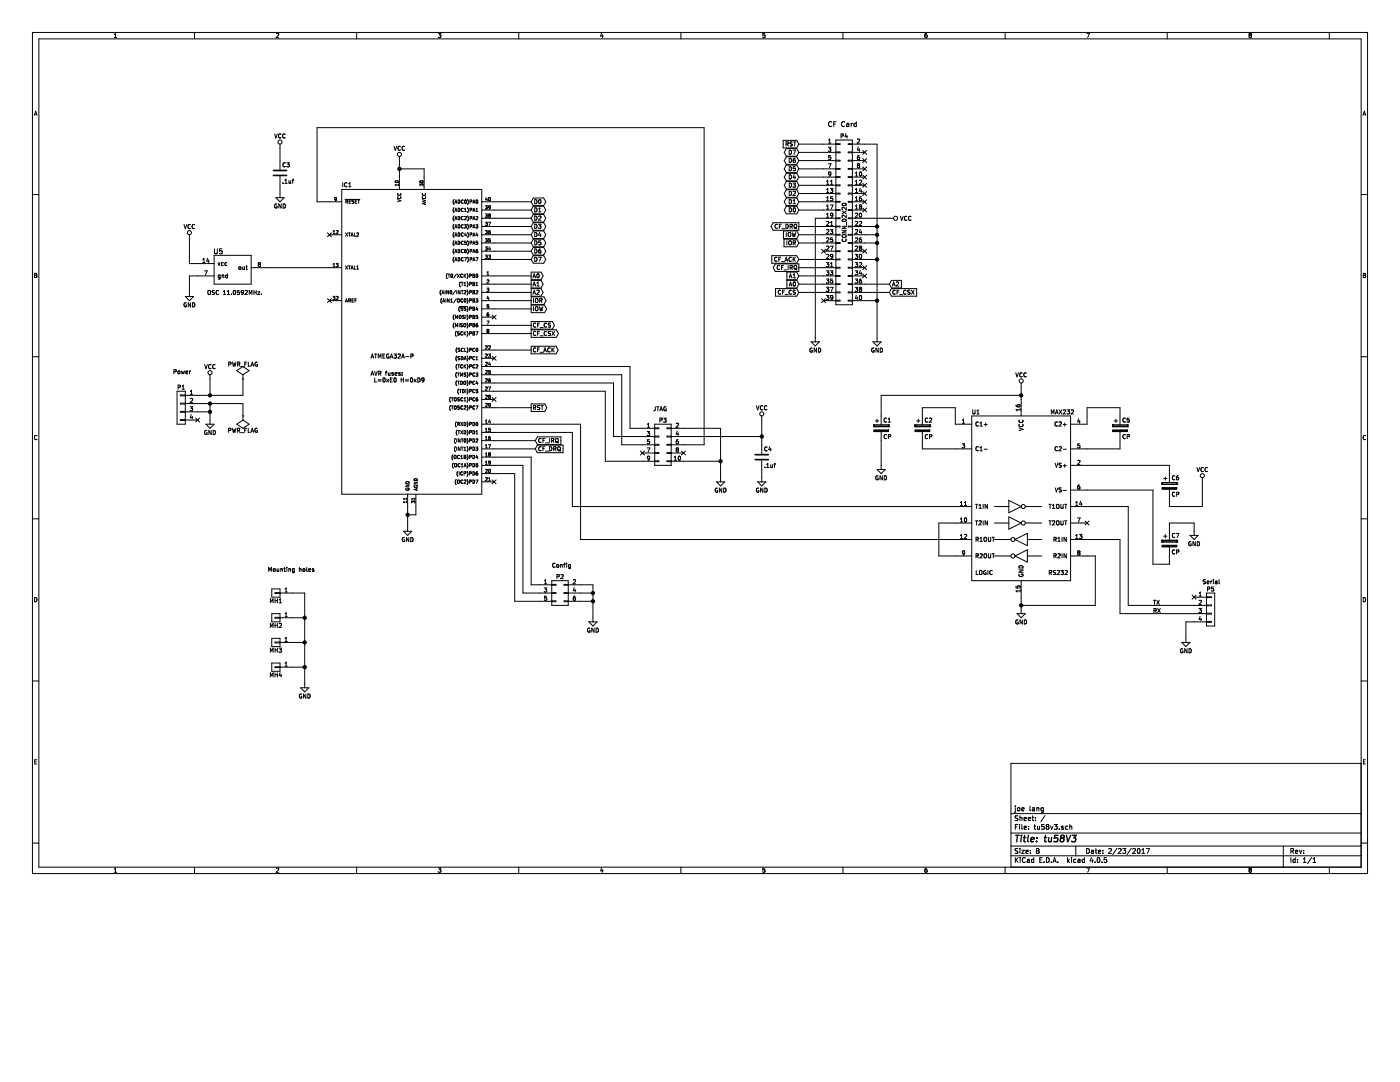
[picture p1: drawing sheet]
<svg xmlns="http://www.w3.org/2000/svg" width="279mm" height="216mm" viewBox="0 0 279 216" stroke-linecap="round" stroke-linejoin="round" font-family="sans-serif">
<g fill="none" stroke="#000" stroke-width=".2">
<path d="M6.5 6.5h266.4v167.8h-266.4zM7.8 7.8h263.8v165.2h-263.8zM22.8 7.5h.5M22.8 6.9l.2-.2v.8M38.8 6.5v1.3M55.2 6.7h.3l.1 .2-.5 .6h.5M71.2 6.5v1.3M87.5 6.7h.5l-.3 .3 .3 .1-.1 .3h-.4M103.5 6.5v1.3M120.1 6.6l-.2 .6h.5M120.3 6.9v.6M135.9 6.5v1.3"/>
<path d="M152.7 6.7h-.4l-.1 .4 .4-.1 .1 .3-.2 .2-.3-.1M168.2 6.5v1.3M185 6.7l-.4 .2v.4l.1 .2 .3-.1v-.4h-.3l-.1 .1M200.6 6.5v1.3M216.9 6.7h.5l-.3 .8M232.9 6.5v1.3M249.4 7l-.1 .2 .1 .3 .4-.2-.2-.3M249.4 7l-.1-.1 .1-.2 .4 .1-.2 .2M249.4 7h.2M265.3 6.5v1.3M6.5 38.8h1.3M6.8 23l.3-.8 .3 .8"/>
<path d="M6.9 22.8h.4M54.8 26.7l.3 .8 .2-.8M55.1 39.4h1.6l-.8 .9zM55.9 28.8v5.1M55.9 35.2v4.2M56.1 26.8a.36 .36 0 0 0-.5 .3 .36 .36 0 0 0 .5 .4M56.5 36.5h.1M56.8 36.6h.5M56.8 36l.3-.2v.8M56.9 26.8a.36 .36 0 0 0-.5 .3 .36 .36 0 0 0 .5 .4M56.9 32.5a.38 .38 0 0 0-.4 .4 .38 .38 0 0 0 .4 .3M56.9 32.5h.1"/>
<path d="M56.9 33.2h.1M57.2 32.5h.5l-.2 .3 .2 .1v.3h-.5M57.7 36v.5h.3M58 36v.6M58.3 36h.3M58.6 35.8l-.2 .1v.7M67.2 39.7l-.4 .1v-.4l.3 .1v.5M68.2 37.8h27.9v60.8h-27.9zM68.4 36.5v.8M68.9 39.8h2.9M69.3 36.5a.36 .36 0 0 0-.5 .4 .36 .36 0 0 0 .5 .3M69.6 37.3h.4"/>
<path d="M69.6 36.7l.2-.2v.8M70 39.9h-.3v.7h.3M70.6 39.9h-.3v.3M71.2 39.9h-.3v.7h.3M71.4 39.9h.4M71.6 39.9v.7M78.6 29.2l.3 .8 .3-.8M78.9 36.1a.35 .35 0 0 1 .6 .2l-.1 .1a.32 .32 0 0 1-.3 .1 .32 .32 0 0 1-.2-.3zM79.3 39.8l.7 .3-.7 .2M79.4 38.6a.29 .29 0 0 0 .3 .4 .29 .29 0 0 0 .2-.4M79.4 39.2a.29 .29 0 0 0 .3 .4 .29 .29 0 0 0 .2-.4M79.5 36.7v.4"/>
<path d="M79.5 36.9h-.6l.2 .2M79.7 31.2v6.6M79.7 33.7h4.9v4.1M79.9 29.3a.36 .36 0 0 0-.5 .3 .36 .36 0 0 0 .5 .3M80.7 29.3a.36 .36 0 0 0-.5 .3 .36 .36 0 0 0 .5 .3M83.8 37.1v-.4l.2 .2 .1-.2h.3v.4M83.9 36.1a.35 .35 0 0 1 .5 .2v.1a.32 .32 0 0 1-.4 .1 .32 .32 0 0 1-.2-.3zM84.3 39.8l.6 .3-.6 .2M84.3 39.2a.29 .29 0 0 0 .3 .4 .29 .29 0 0 0 .3-.4M84.3 38.6a.29 .29 0 0 0 .3 .4 .29 .29 0 0 0 .3-.4M90.6 39.8l-.2 .5 .2 .5M91.4 39.9a.33 .33 0 0 1 .4 .3 .33 .33 0 0 1-.4 .4z"/>
<path d="M92.4 40a.29 .29 0 0 0-.4 .2 .29 .29 0 0 0 .4 .3M92.8 40l.1-.1a.3 .3 0 0 1 .2 .3 .3 .3 0 0 1-.3 .3zM93.3 39.8a.78 .78 0 0 1 0 1M95 40l.1-.1a.3 .3 0 0 1 .3 .3 .3 .3 0 0 1-.4 .3zM97 39.4l-.1 .5h.4M97.2 39.6v.5M97.6 39.5l.1-.1a.3 .3 0 0 1 .2 .4 .3 .3 0 0 1-.3 .2zM106.4 39.5h2.1l.4 .8-.4 .7h-2.1l-.4-.7zM106.7 39.8a.41 .41 0 0 1 .5 .4 .41 .41 0 0 1-.5 .4zM107.6 39.9l.1-.1a.39 .39 0 0 1 .3 .4 .39 .39 0 0 1-.4 .4zM107.8 39.9h.1M156.3 28h2.7l.4 .8-.4 .7h-2.7z"/>
<path d="M156.9 28.7h.4v-.3l-.4-.1v.8M156.9 39.5h2.1l.4 .8-.4 .7h-2.1l-.4-.7zM156.9 34.6h2.1l.4 .7-.4 .8h-2.1l-.4-.8zM156.9 29.6h2.1l.4 .8-.4 .8h-2.1l-.4-.8zM156.9 31.3h2.1l.4 .7-.4 .8h-2.1l-.4-.8zM156.9 32.9h2.1l.4 .8-.4 .7h-2.1l-.4-.7zM156.9 36.2h2.1l.4 .8-.4 .7h-2.1l-.4-.7zM156.9 37.9h2.1l.4 .7-.4 .8h-2.1l-.4-.8zM157.1 28.7l.2 .4M157.5 39.8a.41 .41 0 0 1 .5 .4 .41 .41 0 0 1-.5 .4zM157.5 31.6a.41 .41 0 0 1 .5 .4 .41 .41 0 0 1-.5 .4zM157.5 36.5a.41 .41 0 0 1 .5 .4 .41 .41 0 0 1-.5 .5z"/>
<path d="M157.5 38.2a.41 .41 0 0 1 .5 .4 .41 .41 0 0 1-.5 .4zM157.5 30a.41 .41 0 0 1 .5 .4 .41 .41 0 0 1-.5 .4zM157.5 33.2a.41 .41 0 0 1 .5 .5 .41 .41 0 0 1-.5 .4zM157.5 34.9a.41 .41 0 0 1 .5 .4 .41 .41 0 0 1-.5 .4zM157.7 28.6v.1M157.7 28.7l.3 .1 .1 .2-.1 .1h-.3M158.1 28.4h-.4v.2M158.2 36.5h.5l-.2 .3 .2 .1v.4h-.5M158.2 30h.6l-.4 .8M158.3 38.2h.3l.1 .2-.5 .6h.5M158.4 28.3h.4M158.5 34.8l-.2 .6h.5"/>
<path d="M158.6 28.3v.8M158.7 31.6l-.4 .2v.5l.1 .1 .3-.1v-.3l-.4 .1M158.7 35.2v.5M158.7 33.2h-.4v.4h.4v.4h-.4M159.4 33.7h7.4M159.4 28.8h7.4M159.4 30.4h7.4M159.4 32h7.4M159.4 35.3h7.4M159.4 37h7.4M159.4 38.6h7.4M165 39.5l.2-.3v.9"/>
<path d="M165 36.8h.4M165 36.2l.2-.2v.8M165 37.8l.2-.2v.8M165 38.4h.4M165.3 29.4h.5l-.3 .3 .3 .1v.3h-.5M165.3 32.7h.5l-.3 .8M165.4 28.6h.4M165.4 28l.2-.3v.9M165.7 37.6h.5l-.3 .3 .3 .1v.3h-.5M165.7 36.8h.5M165.7 36.2l.3-.2v.8M165.8 31h-.4v.4h.4v.4h-.4"/>
<path d="M165.8 34.7l-.1 .1h-.3v-.4l.3-.1 .1 .2v.4l-.4 .2M166 24.4a.44 .44 0 0 0-.6 .4 .44 .44 0 0 0 .6 .4M166.2 39.2h-.4l-.1 .4h.5v.4h-.5M166.4 24.8h.3M166.8 27.9h3.3v32.9h-3.3zM166.8 28.7h.8v.1h-.8M166.8 30.3h.8v.2h-.8M166.8 32h.8v.1h-.8M166.8 33.6h.8v.2h-.8M166.8 35.3h.8v.1h-.8M166.8 36.9h.8v.2h-.8M166.8 38.5h.8v.2h-.8"/>
<path d="M166.9 24.3h-.5v1M167.9 27.2l.3-.1 .1-.3-.4-.1v.8M168.6 24.4a.44 .44 0 0 0-.7 .4 .44 .44 0 0 0 .7 .4M168.8 26.7l-.2 .6h.5M169 24.7h.3l.1 .6M169 27v.5M169.4 24.8l-.5 .2 .2 .3 .3-.1M169.9 24.6v.7M170.1 33.7h2.5M170.1 38.5h-.8v.2h.8M170.1 36.9h-.8v.2h.8M170.1 35.3h-.8v.1h.8"/>
<path d="M170.1 33.6h-.8v.2h.8M170.1 32h-.8v.1h.8M170.1 30.3h-.8v.2h.8M170.1 28.7h-.8v.1h.8M170.1 28.8h4.9v39.4M170.1 30.4h2.5M170.1 32h2.5M170.1 35.3h2.5M170.1 37h2.5M170.1 38.6h2.5M170.1 24.6l-.2 .2M170.7 34.5l.2-.2v.8"/>
<path d="M170.7 36.2l.2-.2v.8M170.7 37.8l.2-.2v.8M170.7 39.5l.2-.3v.9M170.7 35.1h.5M170.7 36.8h.5M170.7 38.4h.5M170.9 24.7l-.3-.1-.2 .2 .1 .4h.4M170.9 24.3v1M171.1 27.8l.3-.1 .2 .3-.5 .6h.5M171.1 27.8h.1M171.2 31.1l-.1 .7h.4v-.4l-.4 .1M171.3 33l-.2-.1 .2-.2h.2l-.1 .3"/>
<path d="M171.3 33l-.2 .2 .2 .3 .3-.2-.2-.3M171.3 31.1h-.1M171.3 33h.1M171.3 29.3l-.2 .6h.5M171.5 29.6v.6M171.5 31l-.2 .1M171.5 36h.3l.2 .2-.5 .6h.5M171.6 34.4l.1-.1a.39 .39 0 0 1 .3 .4 .39 .39 0 0 1-.4 .4zM171.7 37.6l-.2 .5h.5M171.9 39.2l-.4 .2v.5l.2 .2 .2-.1v-.4l-.4 .1M171.9 37.9v.5M172.2 39.9l.8 .8"/>
<path d="M172.2 38.2l.8 .8M172.2 36.6l.8 .8M172.2 34.9l.8 .8M172.2 33.3l.8 .8M172.2 31.7l.8 .7M172.2 30l.8 .8M173 39.9l-.8 .8M173 38.2l-.8 .8M173 36.6l-.8 .8M173 34.9l-.8 .8M173 33.3l-.8 .8M173 31.7l-.8 .7"/>
<path d="M173 30l-.8 .8M271.6 38.8h1.3M272 23l.3-.8 .3 .8M272.1 22.8h.4M6.9 54.9h.3M7.3 54.6l-.4-.1v.9l.4-.1v-.3l-.1-.1M7.3 54.6h.1M7.3 54.6v.2l-.1 .1M36.7 44.8l.3 .8 .3-.8M37 59.2h1.6l-.8 .8zM37.8 46.8v5.8h4.9M38 44.9a.36 .36 0 0 0-.5 .3 .36 .36 0 0 0 .5 .3"/>
<path d="M38.8 44.9a.36 .36 0 0 0-.5 .3 .36 .36 0 0 0 .5 .3M40.5 52.4h.4M40.5 51.8l.2-.2v.8M40.8 54h.6l-.4 .9M41.4 51.5l-.1 .6h.4M41.5 58.1l.2-.1 .3 .1v.4l-.2 .3-.3-.2zM41.6 51.8v.6M42.7 55.1h-4.9v4.1M42.7 50.9h7.4v5.8h-7.4zM42.8 58h-.4v.3a.35 .35 0 0 1 .4 .4h-.5M42.8 49.7v.8l.2 .1 .4-.1v-.8M43.5 52.4l.2 .6 .2-.6"/>
<path d="M43.6 58a.36 .36 0 0 0-.5 .4 .36 .36 0 0 0 .5 .3M43.9 54.9h-.2l-.1 .1v.4h.3M43.9 54.9v.7l-.3 .1M44.3 49.7h-.5v.4h.5l.1 .4-.2 .1-.4-.1M44.3 55l.3-.1 .1 .5M44.3 54.9v.5M44.6 52.5l-.3-.1-.1 .2v.3h.4M44.6 58.8h.4M44.6 58.2l.2-.2v.8M45.3 52.5l-.3-.1-.1 .2 .1 .3h.3M45.4 58.2l.2-.2v.8M45.4 58.8h.4"/>
<path d="M45.4 54.9h-.2l-.2 .1 .1 .4h.3M45.4 54.6v.8M46.2 58.7v.1M46.6 58h.1a.39 .39 0 0 1 .3 .4 .39 .39 0 0 1-.3 .3zM47.7 53.3l.2-.1 .2 .2-.2 .4-.2-.1zM47.8 58h-.4l-.1 .3h.5v.4h-.5M48.1 53.7h-.1M48.5 53.2v.5h.3M48.6 58.3l-.2 .2-.2-.1v-.4h.2l.2 .1-.1 .5-.3 .2M48.8 53.2v.6M48.9 58h.3l.2 .2-.5 .6h.5M49.1 53.2h.3"/>
<path d="M49.2 53v.7l.2 .1M49.7 58.8v-.8l.3 .5 .3-.5v.8M50.1 53.4h18.1M50.7 58.3h.4M50.7 58v.8M51.1 58v.8M51.4 58.2h.5l-.5 .6h.5M51.6 52.5l.1 .2M51.6 52.4v.1M51.6 52.4l.4 .1-.1 .2M51.7 52.7l-.2 .2 .2 .3 .3-.1-.1-.4M51.7 52.7h.2"/>
<path d="M52.2 58.7v.1M55.3 40.7a.37 .37 0 0 0-.5 .4 .37 .37 0 0 0 .5 .3v-.2h-.2M56.1 40.7v.8l-.5-.8v.8M56.5 40.7a.41 .41 0 0 1 .5 .4 .41 .41 0 0 1-.5 .4zM65.3 46.4l.8 .8M65.3 59.6l.8 .8M65.7 60h2.5M65.7 46.8h2.5M66.1 46.4l-.8 .8M66.1 59.6l-.8 .8M66.4 59.1h.4l-.2 .3h.2M66.5 46.6h.3"/>
<path d="M66.5 46.2l.2-.2v.6M66.5 52.8l.2-.2v.6M66.5 53.2h.3M66.8 59.4h.1M66.8 59.4v.4l-.4-.1M67 40l-.2 .1M67.1 52.6h.4l-.2 .2 .2 .1v.3h-.4M67.1 40h-.1M67.1 59.2l.3-.1 .1 .2-.4 .5h.4M67.1 46.1l.3-.1 .1 .2-.4 .4h.4M68.2 40.3h-4.9v-14.8h77.2v63.3h-6.6M69 46.5l.4 .6"/>
<path d="M69 53.1l.4 .6M69 40.3l.3-.1v-.3h-.3v.7M69.2 40.3l.2 .3M69.4 46.5l-.4 .6M69.4 53.1l-.4 .6M69.6 46.5h.3M69.6 53.1h.3M69.6 60l.3-.1v-.2l-.3-.1v.7M69.7 40.2h.2M69.7 46.5v.6M69.7 53.1v.6M69.7 60l.2 .3"/>
<path d="M70 47.1l.3-.6 .2 .6M70 53.7l.3-.6 .2 .6M70.1 47h.3M70.1 53.5h.3M70.2 59.9h.3M70.3 40.2h.1M70.3 40.2l.3 .2-.4 .1M70.6 59.6h-.4v.7h.4M70.7 46.5v.6h.3M70.7 53.1v.6h.3M70.8 59.9h.2M70.9 40.2h.2"/>
<path d="M71.1 59.6h-.3v.7M71.2 46.5h.2l.2 .2-.4 .4h.4M71.2 53.3l.2-.2v.6M71.2 53.7h.4M84.8 40.4v.4M84.9 40.4l-.6 .2 .6 .2M88 57.9l-.2 .4 .2 .6M88.2 59.5l-.2 .5 .2 .5M88.2 58.6l.2-.6 .2 .6M88.2 58.5h.4M88.8 58v.6M89 59.6v.7"/>
<path d="M89.3 54.6l-.2 .4 .2 .6M89.4 54.7h.4M89.5 58v.6l-.4-.6v.6M89.6 54.7v.7M89.7 59.6v.7l-.4-.7v.7M89.9 58h.1a.32 .32 0 0 1 .2 .3 .32 .32 0 0 1-.3 .3zM90 59.8l.1-.2v.7M90 54.8l.1-.1a.3 .3 0 0 1 .3 .3 .3 .3 0 0 1-.4 .3zM90.1 58h.1M90.6 49.7l-.2 .4 .2 .6M90.6 44.7l-.2 .5 .2 .5M90.6 48l-.2 .5 .2 .5"/>
<path d="M90.6 41.4l-.2 .5 .2 .6M90.6 43.1l-.2 .4 .2 .6M90.6 46.4l-.2 .4 .2 .6M90.6 51.3l-.2 .5 .2 .5M90.8 40.6l.2-.7 .2 .7M90.8 52.1l.2-.7 .2 .7M90.8 50.4l.2-.6 .2 .6M90.8 48.8l.2-.7 .2 .7M90.8 47.1l.2-.6 .2 .6M90.8 45.5l.2-.7 .2 .7M90.8 43.8l.2-.6 .2 .6M90.8 42.2l.2-.7 .2 .7"/>
<path d="M90.8 47h.4M90.8 40.4h.4M90.8 51.9h.4M90.8 50.2h.4M90.8 48.6h.4M90.8 45.3h.4M90.8 43.7h.4M90.8 42h.4M90.9 58l-.5 .8M91.1 59.6l-.6 .8M91.1 54.7l-.6 .8M91.2 58v.6"/>
<path d="M91.3 54.7l.4 .7M91.3 59.7h.4v.4l-.2 .2-.2-.1zM91.4 46.5a.33 .33 0 0 1 .4 .3 .33 .33 0 0 1-.4 .3zM91.4 49.8a.33 .33 0 0 1 .4 .3 .33 .33 0 0 1-.4 .3zM91.4 41.5a.33 .33 0 0 1 .4 .4 .33 .33 0 0 1-.4 .3zM91.4 43.2a.33 .33 0 0 1 .4 .3 .33 .33 0 0 1-.4 .3zM91.4 44.8a.33 .33 0 0 1 .4 .4 .33 .33 0 0 1-.4 .3zM91.4 48.1a.33 .33 0 0 1 .4 .4 .33 .33 0 0 1-.4 .3zM91.4 51.4a.33 .33 0 0 1 .4 .3 .33 .33 0 0 1-.4 .4zM91.7 54.7l-.4 .7M91.8 58v.6l-.3-.6v.6M91.9 56.2l-.2 .5 .2 .5"/>
<path d="M92.1 56.3h.3M92.1 58h.3M92.2 56.3v.7M92.2 58v.6M92.3 54.8a.29 .29 0 0 0-.4 .2 .29 .29 0 0 0 .4 .3M92.3 59.7a.29 .29 0 0 0-.3 .3 .29 .29 0 0 0 .3 .2M92.4 44.9a.29 .29 0 0 0-.4 .3 .29 .29 0 0 0 .4 .2M92.4 46.5a.29 .29 0 0 0-.4 .3 .29 .29 0 0 0 .4 .3M92.4 41.6a.29 .29 0 0 0-.4 .3 .29 .29 0 0 0 .4 .2M92.4 43.3a.29 .29 0 0 0-.4 .2 .29 .29 0 0 0 .4 .3M92.4 48.2a.29 .29 0 0 0-.4 .3 .29 .29 0 0 0 .4 .2M92.4 49.8a.29 .29 0 0 0-.4 .3 .29 .29 0 0 0 .4 .3"/>
<path d="M92.4 51.5a.29 .29 0 0 0-.4 .2 .29 .29 0 0 0 .4 .3M92.6 54.7v.7M92.6 57h.4M92.6 56.5l.2-.2v.7M92.6 58h.3l.1 .2-.4 .4h.4M92.7 59.7l.1-.1a.32 .32 0 0 1 .2 .4 .32 .32 0 0 1-.3 .3zM92.7 44.8h.4l-.2 .3h.2v.3h-.4M92.7 51.4h.4l-.3 .7M92.7 55l.3 .4M92.7 43.3l.3-.1 .1 .2-.4 .4h.4M92.7 42.2h.4M92.7 41.7l.2-.2v.7"/>
<path d="M92.9 46.4l-.2 .5h.4M92.9 59.7h.1M93 54.7l-.4 .4M93 49.8h-.2l-.1 .5 .1 .1h.3l-.1-.4-.3 .1M93 40.5h.1M93 46.7v.4M93.1 48.1h-.4v.3h.3l.1 .3h-.4M93.2 59.5v.1a.78 .78 0 0 1 0 .9M93.2 54.6a.78 .78 0 0 1 0 1M93.2 56.2v.1a.78 .78 0 0 1 0 .9M93.2 57.9a.78 .78 0 0 1 0 1M93.3 46.4a.78 .78 0 0 1 0 1"/>
<path d="M93.3 41.4v.1a.78 .78 0 0 1 0 1M93.3 43.1a.78 .78 0 0 1 0 1M93.3 44.7v.1a.78 .78 0 0 1 0 .9M93.3 48v.1a.78 .78 0 0 1 0 .9M93.3 49.7a.78 .78 0 0 1 0 1M93.3 51.3a.78 .78 0 0 1 0 1M93.7 55h.3v-.3h-.3v.7M93.7 56.7h.3v-.3l-.3-.1v.7M93.7 58.3h.3v-.3h-.3v.6M93.7 60l.3-.1v-.2l-.3-.1v.7M93.8 48.5l.3-.1v-.2l-.3-.1v.7M93.8 40.3l.3-.1v-.3h-.3v.7"/>
<path d="M93.8 51.8l.3-.1v-.3h-.3v.7M93.8 41.9h.3v-.3l-.3-.1v.7M93.8 43.5h.3v-.3h-.3v.6M93.8 45.2l.3-.1v-.2l-.3-.1v.7M93.8 46.8h.3v-.3h-.3v.6M93.8 50.1h.3v-.3h-.3v.6M94.4 54.7l.3 .1-.1 .2 .1 .2-.1 .2h-.2zM94.4 55h.2M94.4 56.3l.3 .1-.1 .3 .1 .2-.1 .1h-.2zM94.4 58h.3l-.1 .3 .1 .2-.1 .1h-.2zM94.4 59.6l.3 .1-.1 .2 .1 .3-.1 .1h-.2zM94.4 56.7h.2"/>
<path d="M94.4 58.3h.2M94.4 59.9h.2M94.4 40.6l.2-.7 .2 .7M94.4 52.1l.2-.7 .2 .7M94.4 50.4l.2-.6 .2 .6M94.4 48.8l.2-.7 .2 .7M94.4 47.1l.2-.6 .2 .6M94.4 45.5l.2-.7 .2 .7M94.4 43.8l.2-.6 .2 .6M94.4 42.2l.2-.7 .2 .7M94.4 47h.3M94.4 40.4h.3"/>
<path d="M94.4 51.9h.3M94.4 50.2h.3M94.4 48.6h.3M94.4 45.3h.3M94.4 43.7h.3M94.4 42h.3M95 44.8h.4l-.3 .3h.2v.3h-.3M95 59.6h.4l-.3 .3h.2v.3h-.3M95 51.4h.4l-.3 .7M95 43.3l.2-.1 .2 .2-.4 .4h.4M95 58h.2l.2 .2-.4 .4h.4M95 57h.4"/>
<path d="M95 41.7l.2-.2v.7M95 56.5l.2-.2v.7M95 42.2h.4M95 54.8l.1-.1a.3 .3 0 0 1 .3 .3 .3 .3 0 0 1-.4 .3zM95.1 46.4l-.1 .5h.4M95.3 49.8h-.2l-.1 .5 .1 .1h.2v-.4l-.3 .1M95.3 46.7v.4M95.3 40.5h.1M95.3 48.1h-.3v.3h.3v.3h-.3M96.1 55.1h9.9M96.1 40.3h9.9M96.1 56.7h9.9"/>
<path d="M96.1 58.3h9.9M96.1 60h9.9M96.1 46.8h9.9M96.1 51.8h9.9M96.1 50.1h9.9M96.1 48.5h9.9M96.1 45.2h9.9M96.1 43.6h9.9M96.1 41.9h9.9M96.9 41.1h.3l-.2 .2 .2 .1v.2h-.3M96.9 42.7h.3l-.2 .2 .2 .1v.3h-.3M96.9 44.3h.3l-.2 .3 .2 .1v.2h-.3"/>
<path d="M96.9 46h.3l-.2 .2 .2 .1v.3h-.3M96.9 47.6h.3l-.2 .3h.2v.3h-.3M96.9 49.3h.3l-.2 .2 .2 .1v.3h-.3M96.9 50.9h.3l-.2 .3h.2v.3h-.3M97.2 57.5h.4l-.3 .2 .2 .1v.3h-.3M97.2 55.9l.2-.1 .2 .2-.4 .5h.4M97.2 54.9h.4M97.2 54.4l.2-.2v.7M97.3 59.1l-.1 .5h.4M97.5 50.9h.4l-.2 .3h.2v.3h-.4M97.5 44.3h.4l-.3 .7M97.5 59.3v.5"/>
<path d="M97.5 46.4l.3-.1 .1 .3M97.6 43l-.1-.1 .1-.2 .3 .1-.1 .2M97.6 43v.3h.2M97.6 43h.2M97.7 49.2l-.2 .5h.4M97.8 43l.1 .3M97.8 41.1l-.3 .1 .1 .2h.2M97.8 46h-.2l-.1 .3 .1 .3h.2M97.8 49.5v.4M97.8 41.1h.1M97.9 41.1v.5l-.3 .1M97.9 47.6h-.4v.3h.3l.1 .3h-.4"/>
<path d="M97.9 46.6h-.1M97.9 43.3h-.1M97.9 41.4h-.1M97.9 41.3v.1M106 54.3h2l.4 .8-.4 .7h-2zM106 55.9h2l.4 .8-.4 .8h-2zM106 57.6h2l.4 .7-.4 .8h-2zM106 59.2h2.6l.4 .8-.4 .7h-2.6zM106.4 55.4l.2-.8 .3 .8M106.4 57.1l.2-.8 .3 .8M106.4 58.7l.2-.8 .3 .8M106.4 41.2h2.1l.4 .7-.4 .8h-2.1l-.4-.8z"/>
<path d="M106.4 42.8h2.1l.4 .8-.4 .7h-2.1l-.4-.7zM106.4 44.4h2.1l.4 .8-.4 .8h-2.1l-.4-.8zM106.4 46.1h2.1l.4 .7-.4 .8h-2.1l-.4-.8zM106.4 47.7h2.1l.4 .8-.4 .7h-2.1l-.4-.7zM106.4 49.4h2.1l.4 .7-.4 .8h-2.1l-.4-.8zM106.4 51h2.1l.4 .8-.4 .7h-2.1l-.4-.7zM106.4 55.2h.4M106.4 56.8h.4M106.4 58.5h.4M106.5 59.5v.9M106.7 41.5a.41 .41 0 0 1 .5 .4 .41 .41 0 0 1-.5 .4zM106.7 43.1a.41 .41 0 0 1 .5 .4 .41 .41 0 0 1-.5 .4z"/>
<path d="M106.7 44.8a.41 .41 0 0 1 .5 .4 .41 .41 0 0 1-.5 .4zM106.7 46.4a.41 .41 0 0 1 .5 .4 .41 .41 0 0 1-.5 .4zM106.7 48a.41 .41 0 0 1 .5 .5 .41 .41 0 0 1-.5 .4zM106.7 49.7a.41 .41 0 0 1 .5 .4 .41 .41 0 0 1-.5 .4zM106.7 51.3a.41 .41 0 0 1 .5 .4 .41 .41 0 0 1-.5 .4zM106.9 59.7l.1-.2 .3 .2 .1 .4-.2 .3-.3-.2zM107.1 58l.4-.1 .1 .2-.5 .6h.5M107.1 57.1h.5M107.1 56.5l.3-.2v.8M107.2 54.7l.1-.1a.39 .39 0 0 1 .3 .4 .39 .39 0 0 1-.3 .4zM107.5 44.8h.5l-.3 .3h.2v.4h-.4M107.5 51.3h.5l-.3 .8"/>
<path d="M107.5 42.3h.5M107.5 41.7l.2-.2v.8M107.5 48.8h.1M107.5 43.1h.3l.2 .2-.5 .6h.5M107.5 48.4h.3l.2 .1-.1 .3h-.4M107.5 50.1h.4v.3l-.3 .1zM107.5 43.1v.1M107.5 48.4h.1M107.5 50.1h.1M107.7 46.3l-.2 .6h.5M107.7 60l.4-.1v-.3l-.4-.1v.9M107.9 46.7v.5"/>
<path d="M107.9 49.7h-.2l-.2 .3M107.9 60l.3 .4M107.9 48h-.4v.4M154 51h5l.4 .8-.4 .7h-5zM154.3 44.4h5.1v1.6h-5.1l-.4-.8zM154.7 52.7h4.7v1.5h-4.7l-.4-.8zM154.8 57.6h4.2l.4 .7-.4 .8h-4.2zM155.1 51.4a.36 .36 0 0 0-.5 .3 .36 .36 0 0 0 .5 .4M155.2 44.8a.36 .36 0 0 0-.5 .4 .36 .36 0 0 0 .5 .3M155.4 51.7h.3M155.5 45.1h.3M155.6 53a.36 .36 0 0 0-.5 .4 .36 .36 0 0 0 .5 .3"/>
<path d="M155.8 58a.36 .36 0 0 0-.5 .3 .36 .36 0 0 0 .5 .3M155.8 51.3h-.4v.8M155.9 44.8h-.4v.8M155.9 52.2h.7M156 53.3h.2M156 45.6h.7M156.2 58.3h.2M156.3 46.1h2.7l.4 .7-.4 .8h-2.7zM156.3 53h-.3v.8M156.5 47.7h2.5l.4 .8-.4 .7h-2.5zM156.5 53.9h.6M156.6 57.9h-.4v.8"/>
<path d="M156.6 52.1l.3-.8 .3 .8M156.7 58.8h.6M156.7 51.9h.4M156.9 44.8a.41 .41 0 0 1 .4 .4 .41 .41 0 0 1-.4 .4zM156.9 41.2h2.1l.4 .7-.4 .8h-2.1l-.4-.8zM156.9 46.4v.8M157 54.3h2l.4 .8-.4 .7h-2zM157 55.9h2l.4 .8-.4 .8h-2zM157 48v.9M157.3 53v.8M157.4 46.4h.3l.1 .3-.2 .5-.3-.1zM157.4 48.2l.2-.2 .3 .2v.4l-.2 .3-.3-.2z"/>
<path d="M157.5 41.5a.41 .41 0 0 1 .5 .4 .41 .41 0 0 1-.5 .4zM157.5 55.4l.3-.8 .2 .8M157.5 57.1l.3-.8 .2 .8M157.6 55.2h.4M157.6 56.8h.4M157.7 45.2l.4-.1v-.3h-.4v.8M157.7 53.4l.4-.1v-.3h-.4v.8M157.9 45.2l.2 .4M157.9 53.4l.2 .4M157.9 51.4a.37 .37 0 0 0-.5 .3 .37 .37 0 0 0 .5 .4M157.9 52.1h.1M158 58a.36 .36 0 0 0-.5 .3 .36 .36 0 0 0 .5 .3"/>
<path d="M158.1 46.4l.2 .8 .2-.6 .1 .6 .2-.8M158.3 40.6h.4M158.3 48.5l.4-.1v-.3l-.4-.1v.9M158.3 55.4h.4M158.3 54.8l.2-.2v.8M158.3 51.3v.8M158.3 40.1l.2-.3v.8M158.4 41.5h.1a.39 .39 0 0 1 .3 .4 .39 .39 0 0 1-.4 .3zM158.4 56.3h.1a.39 .39 0 0 1 .3 .4 .39 .39 0 0 1-.4 .3zM158.4 51.7l.3 .4M158.5 48.5l.2 .4M158.5 53.1l.1-.1 .4 .1v.4l-.2 .3-.3-.1z"/>
<path d="M158.6 44.8h.3l.1 .2-.2 .6-.3-.2zM158.6 45.4l.3 .1M158.6 53.6l.3 .1M158.7 57.9h-.3l-.1 .3a.35 .35 0 0 1 .4 .4l-.4 .1M158.7 51.3l-.4 .5M158.9 45.5l.1 .1M158.9 53.7l.1 .2M159.4 55.1h7.4M159.4 40.3h7.4M159.4 56.7h7.4M159.4 58.3h7.4M159.4 46.8h7.4"/>
<path d="M159.4 53.4h7.4M159.4 51.8h7.4M159.4 48.5h7.4M159.4 45.2h7.4M159.4 41.9h7.4M164 59.6l.7 .8M164 49.7l.7 .8M164.4 60h2.4M164.4 50.1h2.4M164.7 49.7l-.7 .8M164.7 59.6l-.7 .8M164.9 54h.5l-.3 .4h.3v.4h-.5"/>
<path d="M164.9 55.7h.5l-.3 .3 .3 .1v.3h-.5M164.9 57.3h.5l-.3 .3 .3 .1v.4h-.5M164.9 59h.5l-.3 .3h.3v.4h-.5M164.9 52.4h.5l-.3 .3 .3 .1v.3h-.5M165 40.1h.4M165 45.9l.3-.1 .1 .3-.5 .5h.5M165 50.8h.3l.1 .2-.5 .6h.5M165 44.2h.3l.1 .2-.5 .6h.5M165 49.2l.3-.1 .1 .2-.5 .6h.5M165 47.5h.3l.1 .2-.5 .6h.5M165 43.4h.4M165 41.7h.4"/>
<path d="M165 41.1l.2-.2v.8M165 42.8l.2-.3v.9M165.7 54h.5l-.3 .4h.3v.4h-.5M165.7 45.8h.5l-.3 .3 .3 .1v.4h-.5M165.7 40.9h.5l-.3 .8M165.7 49.1h.5l-.3 .8M165.7 57.3h.5l-.3 .8M165.7 53.2h.5M165.7 45h.5M165.7 44.4l.3-.2v.8M165.7 52.6l.3-.2v.8M165.8 51.2v-.4h.3l.1 .4"/>
<path d="M165.8 59v.4l.3 .1 .1-.2M165.8 51.2h.1M165.8 59h.3l.1 .1v.5l-.4 .2M165.8 59h.1M166.2 55.7h-.4l-.1 .4h.5v.3h-.5M166.2 47.5h-.4l-.1 .3h.5v.4h-.5M166.2 51.2h-.4M166.2 51.2l-.1 .3-.3 .1M166.2 42.9l-.1 .1h-.3v-.4l.3-.1 .1 .2v.5l-.4 .2M166.2 51.1v.1M166.8 56.6h.8v.2h-.8M166.8 58.3h.8v.1h-.8"/>
<path d="M166.8 59.9h.8v.2h-.8M166.8 40.2h.8v.1h-.8M166.8 46.8h.8v.1h-.8M166.8 45.1h.8v.2h-.8M166.8 43.6h-4.1v24.6M166.8 43.5h.8v.1h-.8M166.8 41.8h.8v.2h-.8M166.8 50h.8v.2h-.8M166.8 48.4h.8v.2h-.8M166.8 51.7h.8v.2h-.8M166.8 53.3h.8v.2h-.8M166.8 55h.8v.1h-.8"/>
<path d="M168.1 45.2h.8l-.8 .4h.8M168.1 46h.8l-.8 .5h.8M168.1 42.1l.8 .5M168.1 40.7a.49 .49 0 0 1 .8 .1 .43 .43 0 0 1-.5 .2 .43 .43 0 0 1-.3-.3zM168.1 46.9l.5-.1 .2 .1 .1 .3-.3 .2-.4-.1zM168.1 43.8a.49 .49 0 0 1 .8 .2 .43 .43 0 0 1-.5 .2 .43 .43 0 0 1-.3-.4zM168.1 47.7a.36 .36 0 0 0 .4 .5 .36 .36 0 0 0 .3-.5M168.9 42.9v.5l-.6-.5-.2 .2v.3M168.9 41.4v.5l-.6-.5-.2 .1v.3M168.9 42.1l-.8 .5M169 44.3v.7M170.1 55.1h2.5"/>
<path d="M170.1 40.3h2.5M170.1 56.7h7.4M170.1 56.6h-.8v.2h.8M170.1 58.3h7.4M170.1 58.3h-.8v.1h.8M170.1 60h4.9M170.1 59.9h-.8v.2h.8M170.1 40.2h-.8v.1h.8M170.1 46.8h4.9M170.1 53.4h2.5M170.1 51.8h4.9M170.1 50.1h2.5"/>
<path d="M170.1 48.5h4.9M170.1 46.8h-.8v.1h.8M170.1 45.2h4.9M170.1 45.1h-.8v.2h.8M170.1 43.6h8.2M170.1 43.5h-.8v.1h.8M170.1 41.9h2.5M170.1 41.8h-.8v.2h.8M170.1 50h-.8v.2h.8M170.1 55h-.8v.1h.8M170.1 53.3h-.8v.2h.8M170.1 51.7h-.8v.2h.8"/>
<path d="M170.1 48.4h-.8v.2h.8M170.7 54h.5l-.3 .4h.2v.4h-.4M170.7 55.7h.5l-.3 .3 .2 .1v.3h-.4M170.7 57.3h.5l-.3 .3 .2 .1v.4h-.4M170.7 52.4h.5l-.3 .3 .2 .1v.3h-.4M170.7 50.8h.5l-.3 .3h.2v.4h-.4M170.7 40.1h.5M170.7 45.9l.3-.1 .2 .3-.5 .5h.5M170.7 49.2l.3-.1 .2 .2-.5 .6h.5M170.7 47.5h.3l.2 .2-.5 .6h.5M170.7 44.2h.3l.2 .2-.5 .6h.5M170.7 41.1l.2-.2v.8"/>
<path d="M170.7 42.6l.3-.1 .2 .3-.5 .6h.5M170.7 41.7h.5M170.9 58.9l-.2 .6h.5M171.1 59.2v.6M171.5 52.5l.3-.1 .2 .2-.5 .6h.5M171.5 44.2h.3l.2 .2-.5 .6h.5M171.6 59h.1a.39 .39 0 0 1 .3 .4 .39 .39 0 0 1-.4 .3zM171.6 50.8h.1a.39 .39 0 0 1 .3 .4 .39 .39 0 0 1-.4 .3zM171.6 42.6l.1-.1a.39 .39 0 0 1 .3 .4 .39 .39 0 0 1-.4 .4zM171.6 55.7l-.1 .7h.4v-.4l-.4 .1M171.7 57.7l-.2 .1 .2 .3 .3-.1-.2-.3M171.7 41.2l-.2-.1 .2-.2 .2 .1-.1 .2"/>
<path d="M171.7 49.5l-.2 .1 .2 .3 .3-.1-.2-.3M171.7 41.2l-.2 .2 .2 .3 .3-.2-.2-.3M171.7 49.5l-.2-.2 .2-.2 .2 .1-.1 .3M171.7 57.7l-.2-.2 .2-.2 .2 .1-.1 .3M171.7 55.7h-.1M171.7 41.2h.1M171.7 49.5h.1M171.7 57.7h.1M171.7 45.8l-.2 .6h.5M171.7 54l-.2 .6h.5M171.9 47.5l-.4 .2v.4l.2 .2 .2-.1v-.4l-.4 .1M171.9 55.7h-.2"/>
<path d="M171.9 46.1v.5M171.9 54.3v.6M172.2 41.5l.8 .8M172.2 53l.8 .8M172.2 54.7l.8 .8M172.2 49.7l.8 .8M173 54.7l-.8 .8M173 41.5l-.8 .8M173 53l-.8 .8M173 49.7l-.8 .8M177.9 55.9h2v1.6h-2l-.4-.8zM177.9 57.6h5v1.5h-5l-.4-.8z"/>
<path d="M178.1 57.1l.3-.8 .2 .8M178.2 56.8h.4M178.7 58a.36 .36 0 0 0-.5 .3 .36 .36 0 0 0 .5 .3M178.9 56.3h.3l.1 .2-.5 .6h.5M179 58.3h.3M179.4 57.9h-.4v.8M179.5 58.8h.7M179.7 43.2l.3 .8 .2-.8M180.8 58a.36 .36 0 0 0-.5 .3 .36 .36 0 0 0 .5 .3M181 43.2h.1M181 43.2a.37 .37 0 0 0-.5 .4 .37 .37 0 0 0 .5 .3M181.6 57.9h-.4v.3a.35 .35 0 0 1 .4 .4l-.5 .1"/>
<path d="M181.8 43.2a.36 .36 0 0 0-.5 .4 .36 .36 0 0 0 .5 .3M181.9 57.9l.5 .8M182.4 57.9l-.5 .8M272.1 54.5l.4 .2-.2 .2 .2 .2-.1 .3h-.3zM272.1 54.9h.2M6.5 71.2h1.3M34.7 74.2l.4-.1v-.3h-.4v.8M35.3 78.1h1.7v6.5h-1.7zM35.5 74.1h.4l-.1 .4h-.3zM35.5 77.3l.4-.1 .1-.3h-.5v.8M36.2 74l.2 .6 .1-.4 .2 .4 .1-.6M36.3 77.7h.5"/>
<path d="M36.3 77.1l.3-.2v.8M37 78.8h-1v.2h1M37.1 74.3l.4-.1-.1-.1h-.3v.4h.3M37.2 60.4a.37 .37 0 0 0-.5 .4 .37 .37 0 0 0 .5 .4v-.3h-.1M37.8 74v.6M38 79.6l.3-.1 .1 .2-.5 .6h.5M38 78.7h.4M38 78.1l.2-.2v.8M38 60.4v.8l-.4-.8v.8M38.1 74l-.3 .2M38.4 60.4a.41 .41 0 0 1 .5 .4 .41 .41 0 0 1-.5 .4zM40.8 72.7l.3 .9 .3-.9"/>
<path d="M41.9 74.8v4.1M42.1 72.8a.36 .36 0 0 0-.5 .3 .36 .36 0 0 0 .5 .4M42.9 72.8a.38 .38 0 0 0-.5 .3 .38 .38 0 0 0 .5 .4M42.9 72.8h.1M42.9 73.5h.1M46 72.3l-.4-.1v.9M46 72.3h.1M46.1 72.3l-.1 .3-.4 .1M46.4 72.2l.2 .9 .1-.6 .2 .6 .2-.9M47.3 74l1.2-.9 1.2 .9-1.2 .8zM47.4 72.7l.4-.1v-.3l-.4-.1v.9M47.6 72.7l.3 .4"/>
<path d="M48 73.1h.6M48.5 75.6h.1M48.5 74.8v4.1h-11.5M48.8 72.6h.3M49.2 72.2h-.4v.9M49.6 72.2v.9h.3M50.1 73.1l.3-.9 .2 .9M50.2 72.8h.4M51.3 72.3a.37 .37 0 0 0-.4 .4 .37 .37 0 0 0 .5 .3v-.3h-.2M68.9 60.3l.2-.7 .3 .7M69 60.1h.3M74 71.5l.3-.9 .3 .9"/>
<path d="M74 74.9l.3-.8 .3 .8M74.1 71.2h.4M74.1 74.6h.4M74.7 70.6h.5M74.7 74.1l.3 .8 .3-.8M74.8 75.4v.8h.4M75 70.6v.9M75.4 75.8h.7M75.4 76h.7M75.5 71.5v-.9l.3 .6 .2-.6v.9M75.8 74.5l.2 .4M76 74.5h-.4"/>
<path d="M76 74.4v.1M76 74.4v-.3h-.4v.8M76.4 71h.3M76.5 75.5l.1-.1a.39 .39 0 0 1 .3 .4 .39 .39 0 0 1-.4 .4zM76.8 70.6h-.4v.9h.4M76.9 74.3h.3M77.2 75.7l.4 .5M77.2 74.1l-.2 .1v.7M77.5 74.3v.5h.3M77.6 70.7a.37 .37 0 0 0-.5 .3 .37 .37 0 0 0 .5 .4v-.3h-.1M77.6 75.7l-.4 .5M77.8 74.3v.6"/>
<path d="M77.9 71.5l.2-.9 .3 .9M77.9 75.8h.3M78 71.2h.3M78.3 75.4h-.4v.8h.4M78.5 74.4l-.2-.1-.1 .2 .3 .2M78.5 74.8l-.1 .1-.2-.1M78.5 74.7v.1M78.6 70.6h.5l-.3 .4h.3v.4h-.5M78.7 75.5l.1-.1a.39 .39 0 0 1 .3 .4 .39 .39 0 0 1-.4 .4zM78.9 74.6l.3-.1v-.1l-.3 .1v.3h.3M79.4 70.7l.4-.1 .1 .3-.5 .6h.5M79.9 74.4l-.2-.1-.1 .2 .3 .2"/>
<path d="M79.9 74.7v.1M79.9 74.8l-.1 .1-.2-.1M80.1 75.8h.4M80.1 75.4v.8M80.2 71.5l.2-.9 .3 .9M80.3 74.5h.1M80.2 71.2h.4M80.3 74.8v.1M80.3 74.4v.1M80.5 75.4v.8M80.9 75.8h.6M80.9 76h.6"/>
<path d="M81 71.1h.6M82 75.5l.1-.1a.39 .39 0 0 1 .3 .4 .39 .39 0 0 1-.4 .4zM82 71.1l.4-.1v-.3l-.4-.1v.9M82.6 75.7l.5 .5M83.1 75.7l-.5 .5M83.4 75.4a.41 .41 0 0 1 .4 .4 .41 .41 0 0 1-.4 .4zM84.6 75.8l-.1 .1h-.3v-.4l.3-.1 .1 .2v.4l-.4 .2M88.3 60.3l.2-.7 .3 .7M88.4 60.1h.3M89.9 79.3l-.2 .4 .2 .6M90 60.3h.3M90.1 79.3h.4"/>
<path d="M90.3 79.3v.7M90.6 64.5l-.2 .4 .2 .6M90.6 62.8l-.2 .5 .2 .5M90.7 79.4h.3l.1 .4-.2 .2-.2-.1zM90.9 63.6v-.7l.2 .5 .2-.5v.7M90.9 65.2v-.6l.2 .4 .2-.4v.6M91.1 66.1l-.2 .4 .2 .6M91.1 71.1l-.1 .5 .2 .4M91.1 76l-.1 .5 .2 .5M91.1 74.3l-.1 .5 .1 .5M91.2 76h-.1M91.2 71l-.1 .1"/>
<path d="M91.2 69.4l-.2 .4 .2 .6M91.2 72.7l-.2 .4 .2 .6M91.3 74.4h.4M91.3 66.4v.1M91.3 76.1h.4M91.3 66.5l.4 .2-.4 .1M91.4 72.8h.3M91.4 70.1h.3M91.4 71.4h.1M91.4 71.4l.4 .3-.4 .1M91.5 74.4v.7M91.5 76.1v.6"/>
<path d="M91.5 72.8v.6M91.5 77.6l-.1 .5 .1 .5M91.6 64.6v.6M91.7 66.2h-.4v.2M91.7 79.4l-.4 .1 .4 .3v.1l-.4 .1M91.7 62.9l.3 .1v.4l-.1 .2-.3-.1zM91.7 77.7h.4M91.8 61.2l-.2 .4 .2 .6M91.8 71.2h-.4v.2M91.8 70.1h-.1M91.8 69.5l-.4 .1 .4 .3v.2M91.9 61.2h1.2"/>
<path d="M91.9 75.1v-.7l.2 .5 .2-.5v.7M91.9 77.7v.7M91.9 76.1a.33 .33 0 0 1 .4 .3 .33 .33 0 0 1-.4 .3zM91.9 65.2h.3M92.1 71.1a.33 .33 0 0 1 .3 .4 .33 .33 0 0 1-.3 .3zM92.2 64.9l.1 .1M92.3 65v.1M92.3 65.1l-.1 .1M92.3 66.2v.1M92.3 64.6l-.4 .1 .3 .2M92.3 66.2a.3 .3 0 0 0-.4 .3 .3 .3 0 0 0 .4 .3M92.3 77.7a.33 .33 0 0 1 .4 .3 .33 .33 0 0 1-.4 .4z"/>
<path d="M92.3 66.8h.1M92.3 72.8a.29 .29 0 0 0-.4 .3 .29 .29 0 0 0 .4 .3M92.3 61.3l-.3 .1 .3 .3v.2h-.3M92.3 79.4a.29 .29 0 0 0-.3 .3 .29 .29 0 0 0 .3 .2M92.4 69.6a.29 .29 0 0 0-.4 .2 .29 .29 0 0 0 .4 .3M92.6 66.2v.7M92.6 72.8v.6M92.6 79.5l.2-.2v.7M92.6 71.8l.2-.7 .2 .7M92.6 64.6l.3 .1 .1 .3-.2 .2-.2-.1zM92.6 76.1l.3 .1 .1 .3-.2 .2-.2-.1zM92.6 74.7h.1"/>
<path d="M92.7 74.7l.3 .2-.4 .1M92.7 62.9l-.4 .1 .3 .3v.2h-.3M92.7 71.6h.3M92.7 66.5l.3 .4M92.7 73.1l.3 .3M92.7 69.5v.6h.4M93 62.9v.7M93 77.7v.7M93 61.3l-.4 .1 .4 .3v.2h-.4M93 74.5h-.3l-.1 .2M93 66.2l-.4 .4M93 72.8l-.4 .4"/>
<path d="M93.2 61.2l.2 .4-.2 .6M93.2 62.8a.78 .78 0 0 1 0 1M93.2 64.5a.78 .78 0 0 1 0 1M93.2 66.1a.78 .78 0 0 1 0 1M93.2 69.4a.78 .78 0 0 1 0 1M93.2 71v.1a.78 .78 0 0 1 0 .9M93.2 72.7a.78 .78 0 0 1 0 1M93.2 74.3v.1a.78 .78 0 0 1 0 .9M93.2 76a.78 .78 0 0 1 0 1M93.2 77.6a.78 .78 0 0 1 0 1M93.2 79.3a.78 .78 0 0 1 0 1M93.7 69.8h.3v-.3h-.3v.6"/>
<path d="M93.7 71.5l.3-.1v-.2l-.3-.1v.7M93.7 78.1l.3-.1v-.3h-.3v.7M93.7 61.6h.3v-.3h-.3v.6M93.7 63.3l.3-.1v-.3h-.3v.7M93.7 64.9h.3v-.3h-.3v.6M93.7 66.5h.3v-.3h-.3v.7M93.7 73.1h.3v-.3h-.3v.6M93.7 74.8l.3-.1v-.2l-.3-.1v.7M93.7 76.4h.3v-.3h-.3v.6M93.7 79.7h.3v-.3l-.3-.1v.7M94.4 66.2l.3 .1-.1 .2 .1 .2-.1 .2h-.2zM94.4 61.3h.3l-.1 .3 .1 .2-.1 .1h-.2z"/>
<path d="M94.4 62.9l.3 .1-.1 .2 .1 .2-.1 .2h-.2zM94.4 64.6h.3l-.1 .3 .1 .2-.1 .1h-.2zM94.4 61.6h.2M94.4 63.2h.2M94.4 64.9h.2M94.4 66.5h.2M94.7 76.1a.29 .29 0 0 0-.4 .3 .29 .29 0 0 0 .4 .3M94.7 69.6a.29 .29 0 0 0-.4 .2 .29 .29 0 0 0 .4 .3M94.7 71.2a.29 .29 0 0 0-.4 .3 .29 .29 0 0 0 .4 .2M94.7 72.8a.29 .29 0 0 0-.4 .3 .29 .29 0 0 0 .4 .3M94.7 74.5a.29 .29 0 0 0-.4 .2 .29 .29 0 0 0 .4 .3M94.7 77.8a.29 .29 0 0 0-.4 .2 .29 .29 0 0 0 .4 .3"/>
<path d="M94.7 79.4a.29 .29 0 0 0-.4 .3 .29 .29 0 0 0 .4 .2M95 74.4h.4l-.3 .3h.2v.3h-.3M95 66.2h.4l-.3 .7M95 72.8h.2l.2 .2-.4 .4h.4M95 71.3l.2-.2v.7M95 71.8h.4M95 69.6l.1-.1a.3 .3 0 0 1 .3 .3 .3 .3 0 0 1-.4 .3zM95.1 64.6l-.1 .5 .1 .1 .2-.1v-.3l-.3 .1M95.1 64.6h.1M95.1 61.2l-.1 .5h.4M95.1 76l-.1 .5h.4M95.3 79.3l-.2 .1-.1 .5 .1 .1 .2-.1v-.3l-.3 .1"/>
<path d="M95.3 61.5v.4M95.3 76.3v.4M95.3 64.6h-.2M95.3 70.1h.1M95.3 62.9h-.3v.3h.3v.3h-.3M95.3 77.7h-.3v.3h.3v.3h-.3M96.1 61.6h9.9M96.1 63.3h2.5M96.1 64.9h9.9M96.1 66.6h9.9M96.1 69.9h9.9M96.1 71.5h2.5"/>
<path d="M96.1 73.1h29.6v12.4h5M96.1 74.8h28v14h6.6M96.1 76.4h26.3v10.7h8.3M96.1 78.1h24.7v13.9h9.9M96.1 79.7h2.5M96.9 69.1l.2-.1 .1 .2-.3 .5h.3M96.9 70.7l.2-.1 .1 .2-.3 .5h.3M96.9 72.3h.2l.1 .2-.3 .4h.3M96.9 74l.2-.1 .1 .2-.3 .5h.3M96.9 75.6h.2l.1 .2-.3 .4h.3M96.9 77.3l.2-.1 .1 .2-.3 .5h.3M96.9 78.9h.2l.1 .2-.3 .4h.3"/>
<path d="M97.2 64.1h.4l-.3 .6M97.2 65.9l.1 .1M97.2 65.8l.1-.1 .3 .1M97.2 65.8v.1M97.3 62.5l-.1 .4 .1 .2 .2-.1v-.3l-.3 .1M97.3 66l-.1 .1 .1 .3 .2-.1-.1-.3M97.3 62.5h.1M97.3 66h.1M97.5 70.6h.4l-.2 .3 .2 .1v.2M97.5 71.2v.1M97.5 77.2h.4l-.3 .7M97.5 62.4l-.2 .1"/>
<path d="M97.5 71.3h.3M97.5 74.5l.3 .1M97.5 60.8h-.3v.3h.3v.3h-.3M97.5 79.1l.1-.2h.2l.1 .2M97.5 79.1h.1M97.6 65.8v.1M97.6 65.9l-.2 .1M97.6 79.1h.1M97.6 79.1l-.1 .2 .1 .2 .3-.1v-.2M97.6 79.1h.2M97.7 72.2l-.2 .5h.4M97.8 79.1v.1"/>
<path d="M97.8 75.6h-.2l-.1 .5 .1 .1h.3l-.1-.4-.3 .1M97.8 69l-.3 .1M97.8 69l.1 .1M97.8 72.5v.4M97.8 79.2h.1M97.8 79.1h.1M97.9 69.1v.2l-.4 .4h.4M97.9 73.9h-.4v.3h.3l.1 .3M97.9 71.2l-.1 .1M97.9 74.5l-.1 .1M97.9 79.1h-.1M98.2 62.9l.8 .8"/>
<path d="M98.2 71.1l.8 .8M98.2 79.3l.8 .8M99 79.3l-.8 .8M99 62.9l-.8 .8M99 71.1l-.8 .8M106 60.9h2.7l.4 .7-.4 .8h-2.7zM106 64.2h4.2l.5 .7-.5 .8h-4.2zM106 65.8h5l.4 .8-.4 .7h-5zM106 69.1h5l.4 .8-.4 .7h-5zM106.5 61.2v.8M106.9 61.3l.1-.1 .3 .1 .1 .4-.2 .3-.3-.1zM106.9 66.2a.36 .36 0 0 0-.5 .3 .36 .36 0 0 0 .5 .4"/>
<path d="M106.9 64.5a.36 .36 0 0 0-.5 .4 .36 .36 0 0 0 .5 .3M106.9 69.5a.36 .36 0 0 0-.5 .3 .36 .36 0 0 0 .5 .3M107.3 64.9h.3M107.3 66.5h.3M107.3 69.8h.3M107.6 61.2l.2 .8 .2-.6 .1 .6 .2-.8M107.7 64.5h-.4v.8M107.7 66.1h-.4v.8M107.7 69.4h-.4v.8M107.8 70.3h.6M107.8 65.4h.6M107.8 67h.6"/>
<path d="M108.5 70.2l.3-.8 .2 .8M108.6 70h.4M109.1 64.5a.36 .36 0 0 0-.5 .4 .36 .36 0 0 0 .5 .3M109.1 66.2a.36 .36 0 0 0-.5 .3 .36 .36 0 0 0 .5 .4M109.4 64.8h.1M109.5 64.8l.3 .1 .1 .2-.2 .2-.3-.1M109.8 69.4a.37 .37 0 0 0-.5 .4 .37 .37 0 0 0 .5 .3M109.8 69.4v.1M109.9 66.2h-.4l-.1 .2a.35 .35 0 0 1 .4 .5h-.4M109.9 64.5h-.4l-.1 .3M110.1 69.4v.8M110.1 66.1l.6 .8"/>
<path d="M110.3 69.8l.3 .4M110.6 69.4l-.5 .5M110.7 66.1l-.6 .8M161.9 68.2h1.6l-.8 .8zM162.1 69.5a.37 .37 0 0 0-.5 .4 .37 .37 0 0 0 .5 .3v-.3h-.1M162.9 69.5v.8l-.4-.8v.8M163.3 69.5a.41 .41 0 0 1 .5 .4 .41 .41 0 0 1-.5 .4zM174.2 68.2h1.7l-.9 .8zM174.4 69.5a.37 .37 0 0 0-.5 .4 .37 .37 0 0 0 .5 .3v-.3h-.1M175.3 69.5v.8l-.5-.8v.8M175.7 69.5a.41 .41 0 0 1 .4 .4 .41 .41 0 0 1-.4 .4zM202.7 74.4l.3 .8 .3-.8"/>
<path d="M203.8 78.9h-27.9v5.9M203.8 76.4v6.6M204 74.5a.36 .36 0 0 0-.5 .3 .36 .36 0 0 0 .5 .3M204.8 74.5a.36 .36 0 0 0-.5 .3 .36 .36 0 0 0 .5 .3M271.6 71.2h1.3M7.4 87a.37 .37 0 0 0-.5 .3 .37 .37 0 0 0 .5 .3M37 80.5h11.5v3.3M37 83.7h-1v.2h1M37 80.5h-1v.1h1M37 82.1h-1v.2h1M37 82.2h4.9M37 83.8h2.4"/>
<path d="M37.9 81.2h.5l-.2 .3h.2v.4h-.5M38.2 82.8l-.2 .5h.5M38.4 83.1v.5M39.1 83.4l.7 .8M39.8 83.4l-.7 .8M41.1 84.6h1.6l-.8 .9zM41.3 85.9a.37 .37 0 0 0-.5 .4 .37 .37 0 0 0 .5 .3v-.2h-.1M41.9 80.5v4.1M42.1 85.9v.8l-.4-.8v.8M42.5 85.9a.41 .41 0 0 1 .5 .4 .41 .41 0 0 1-.5 .4zM45.6 85.9l.4-.1 .1-.3-.5-.1v.9M46.4 85.4l.2 .9 .1-.6 .2 .6 .2-.9"/>
<path d="M47.3 84.6l1.2-.8 1.2 .8-1.2 .9zM47.6 85.9l.2 .4M47.8 85.8l-.4 .1M47.8 85.8v-.3l-.4-.1v.9M47.8 85.8h.1M48 86.3h.6M48.5 83h.1M48.8 85.8h.3M49.2 85.4h-.4v.9M49.5 85.4v.9h.4M50.1 86.3l.2-.9 .3 .9M50.2 86h.3"/>
<path d="M51.3 85.5a.37 .37 0 0 0-.4 .4 .37 .37 0 0 0 .5 .3v-.3h-.2M81 96.8h.7l-.7 .3h.7M81 97.5a.29 .29 0 0 0 .3 .3 .29 .29 0 0 0 .3-.4h-.2v.1M81 96.2a.36 .36 0 0 1 .4-.1 .36 .36 0 0 1 .3 .3h-.7zM81.2 99.4v.3M81.2 100v.3M81.2 99.5h-.7l.2 .2M81.4 98.6v7.4M82.6 96.2h.7l-.7 .4h.7M82.7 96.9a.29 .29 0 0 0 .3 .4 .29 .29 0 0 0 .2-.4h-.2v.1M82.7 95.6a.35 .35 0 0 1 .4-.1 .35 .35 0 0 1 .2 .4h-.7zM82.8 99.5h-.7l.2 .2"/>
<path d="M82.8 99.4v.3M83 98.6v4.1h-1.6M83.1 97.5v.3M83.3 97.5l-.7 .2 .7 .2M89.9 81.9h.1M89.9 80.9l-.2 .4 .2 .6M90.1 81h.4M90.3 81v.7M90.4 90.8l-.2 .4 .2 .6M90.5 92.4l-.2 .4 .2 .6M90.7 90.9l.3 .1v.3l-.1 .2-.3-.1zM90.7 81l.3 .1 .1 .3-.2 .3-.2-.1z"/>
<path d="M90.8 92.5l.3 .1v.3l-.1 .3-.3-.1zM90.9 87.5l-.2 .4 .2 .6M90.9 89.1l-.2 .5 .2 .5M91 95.7l-.1 .4 .1 .6M91 85.2h.1M91.1 84.2l-.2 .4 .1 .6M91.2 87.6v.6M91.2 89.2v.7M91.2 85.8l-.1 .5 .1 .5M91.3 84.6h.3v-.3h-.3v.6M91.3 95.8l.4 .1v.3l-.2 .2-.2-.1zM91.4 94l-.2 .5 .2 .5"/>
<path d="M91.4 85.9h.4M91.5 84.6l.2 .3M91.6 85.9v.7M91.6 94.1v.7M91.7 81l-.4 .1 .4 .3v.2h-.4M91.7 90.9a.29 .29 0 0 0-.4 .3 .29 .29 0 0 0 .4 .2M91.8 92.6a.29 .29 0 0 0-.4 .2 .29 .29 0 0 0 .4 .3M91.8 87.6v.6l-.3-.6v.6M91.8 89.2v.7l-.3-.7v.7M91.9 84.3l.4 .6M91.9 85.9l.4 .7M92 91.5h.3"/>
<path d="M92 91.1l.1-.2v.6M92.1 92.7l.1-.2v.7M92.1 87.6h.3M92.1 89.2h.3M92.1 93.2h.3M92.2 87.6v.6M92.2 89.2v.7M92.3 94.2a.3 .3 0 0 0-.4 .3 .3 .3 0 0 0 .4 .3M92.3 94.2h.1M92.3 94.7v.1M92.3 95.9a.29 .29 0 0 0-.3 .2 .29 .29 0 0 0 .3 .3M92.3 81.1a.29 .29 0 0 0-.3 .2 .29 .29 0 0 0 .3 .3"/>
<path d="M92.3 84.3l-.4 .6M92.3 85.9l-.4 .7M92.6 81.1l.3-.1 .1 .2-.4 .5h.4M92.6 84.3a.33 .33 0 0 1 .4 .3 .33 .33 0 0 1-.4 .3zM92.6 85.9a.33 .33 0 0 1 .4 .4 .33 .33 0 0 1-.4 .3zM92.6 94.5h.3v-.3l-.3-.1v.7M92.6 89.4l.2-.2v.7M92.6 95.9l.3-.1 .1 .2-.4 .4h.4M92.6 89.9h.4M92.6 91.2h.2M92.6 80h.4M92.6 93.2l.2-.7 .2 .7"/>
<path d="M92.7 87.6h.1a.32 .32 0 0 1 .2 .3 .32 .32 0 0 1-.3 .3zM92.7 93h.3M92.9 90.9h-.3v.6h.3l.1-.2-.2-.1M92.9 87.6h.1M92.9 90.9h.1M92.9 90.9l-.1 .3M93.2 94v.1a.78 .78 0 0 1 0 .9M93.2 80.9a.78 .78 0 0 1 0 1M93.2 84.2a.78 .78 0 0 1 0 1M93.2 85.8v.1a.78 .78 0 0 1 0 .9M93.2 87.5a.78 .78 0 0 1 0 1M93.2 89.1a.78 .78 0 0 1 0 1"/>
<path d="M93.2 90.8a.78 .78 0 0 1 0 1M93.2 92.4a.78 .78 0 0 1 0 1M93.2 95.7a.78 .78 0 0 1 0 1M93.7 81.3h.3v-.3h-.3v.7M93.7 96.1h.3v-.3h-.3v.6M93.7 84.6h.3v-.3h-.3v.6M93.7 86.3l.3-.1v-.2l-.3-.1v.7M93.7 87.9h.3v-.3h-.3v.6M93.7 89.6l.3-.1v-.3h-.3v.7M93.7 91.2h.3v-.3h-.3v.6M93.7 92.8h.3v-.3h-.3v.7M93.7 94.5h.3v-.3l-.3-.1v.7"/>
<path d="M94.4 84.3a.33 .33 0 0 1 .3 .3 .33 .33 0 0 1-.3 .3zM94.4 85.9a.33 .33 0 0 1 .3 .4 .33 .33 0 0 1-.3 .3zM94.4 87.6a.33 .33 0 0 1 .3 .3 .33 .33 0 0 1-.3 .3zM94.4 89.2a.33 .33 0 0 1 .3 .3 .33 .33 0 0 1-.3 .4zM94.4 90.9a.33 .33 0 0 1 .3 .3 .33 .33 0 0 1-.3 .3zM94.4 92.5a.33 .33 0 0 1 .3 .3 .33 .33 0 0 1-.3 .4zM94.4 94.1a.33 .33 0 0 1 .3 .4 .33 .33 0 0 1-.3 .3zM94.4 95.8a.33 .33 0 0 1 .3 .3 .33 .33 0 0 1-.3 .3zM94.7 81.1a.29 .29 0 0 0-.4 .2 .29 .29 0 0 0 .4 .3M95 81h.4l-.3 .7M95 89.2h.4l-.3 .3h.2v.3h-.3M95 95.8h.4l-.3 .6"/>
<path d="M95 87.6h.2l.2 .2-.4 .4h.4M95 86.1l.2-.2v.7M95 86.6h.4M95 84.3h.1a.3 .3 0 0 1 .3 .3 .3 .3 0 0 1-.4 .3zM95.1 94.2l-.1 .5 .1 .1 .2-.1v-.3l-.3 .1M95.1 94.2h.1M95.1 90.8l-.1 .5h.4M95.3 91.1v.4M95.3 94.1l-.2 .1M95.3 92.5h-.3v.3h.3v.3h-.3M96.1 91.2h9.9v25.5h4.1M96.1 96.1h2.5"/>
<path d="M96.1 94.5h6.6v25.5h7.4M96.1 84.6h19.8v23.1h78M96.1 86.3h18.1v14.8h79.7M96.1 87.9h10.7M96.1 89.6h10.7M96.1 92.9h8.3v25.4h5.7M96.1 81.4h9.9M96.9 95.4l.2-.1 .1 .2-.3 .4h.3M96.9 93.7l.2-.1 .1 .2-.3 .5h.3M96.9 80.6l.2-.1 .1 .2-.3 .5h.3M96.9 84.4h.3M96.9 84l.2-.2v.6"/>
<path d="M96.9 85.6l.2-.2v.7M96.9 87.3l.2-.2v.6M96.9 88.9l.2-.2v.7M96.9 90.6l.2-.2v.6M96.9 92.2l.2-.2v.7M96.9 86.1h.3M96.9 87.7h.3M96.9 89.4h.3M96.9 91h.3M96.9 92.7h.3M97.5 88.7h.4l-.3 .7M97.5 90.5h.1"/>
<path d="M97.5 95.9h.4M97.5 95.5l.2-.2v.6M97.5 90.5l.1 .1M97.6 93.7l.1-.1a.3 .3 0 0 1 .2 .4 .3 .3 0 0 1-.3 .2zM97.6 90.6l-.1 .2 .1 .2h.3l-.1-.4M97.6 90.6h.2M97.7 83.8l-.2 .4h.4M97.8 87.1l-.3 .1 .1 .5h.3v-.3M97.8 92h-.2l-.1 .3 .1 .1 .3-.1M97.8 90.4h.1M97.8 84v.4M97.8 92l.1 .1"/>
<path d="M97.8 87.4h.1M97.8 87.4l-.3 .1M97.8 90.4l-.3 .1M97.9 85.4h-.4v.3h.3l.1 .3h-.4M97.9 92.1v.4l-.3 .2M97.9 90.4v.1M97.9 80.8l-.3 .1v-.4l.3 .1v.4l-.3 .2M97.9 90.5h.1M97.9 90.5l-.1 .1M98.2 95.8l.8 .7M99 95.8l-.8 .7M106 80.6h2.7l.4 .8-.4 .7h-2.7z"/>
<path d="M106.7 81.3l.2 .4M106.9 81.3h-.4M106.9 81.3h.1M106.9 81.3v-.4h-.4v.8M107.2 87.2h4.7v1.5h-4.7l-.4-.8zM107.2 88.8h5.2v1.5h-5.2l-.4-.7zM107.7 80.9h-.4v.3a.35 .35 0 0 1 .4 .5h-.4M108 80.9h.4M108 87.6a.36 .36 0 0 0-.5 .3 .36 .36 0 0 0 .5 .3M108 89.2a.36 .36 0 0 0-.5 .3 .36 .36 0 0 0 .5 .4M108.2 80.9v.8M108.4 87.9h.2"/>
<path d="M108.4 89.5h.2M108.8 87.5h-.4v.8M108.8 89.1h-.4v.9M108.9 90h.6M108.9 88.4h.6M109.7 87.5v.8M109.7 89.1a.41 .41 0 0 1 .5 .4 .41 .41 0 0 1-.5 .5zM110.1 87.9h.4v-.3l-.4-.1v.8M110.3 87.9l.2 .4M110.5 89.6l.4-.1v-.3l-.4-.1v.9M110.7 89.6l.3 .4M110.9 87.6l.2-.1 .3 .1v.4l-.2 .3-.3-.1z"/>
<path d="M111 88.1l.3 .2M111.3 88.3l.1 .1M111.3 89.2l.2-.1 .3 .1v.5l-.2 .3-.3-.2zM111.4 89.8l.3 .1M111.7 89.9l.2 .1M127.8 90l.8 .8M128.2 90.4h2.5M128.6 90l-.8 .8M129.1 86.1h.6l-.3 .3 .2 .1v.3h-.5M129.1 89.4h.6l-.4 .8M129.2 85.3h.5M129.2 84.7l.2-.3v.9"/>
<path d="M129.6 87.7h-.4v.4h.4v.4h-.4M129.7 91.4l-.2 .1h-.2l-.1-.4 .3-.1 .2 .2-.1 .4-.3 .2M130.7 84.6h3.2v8.3h-3.2zM130.7 90.3h.8v.2h-.8M130.7 88.7h.8v.1h-.8M130.7 92h.8v.1h-.8M130.7 85.4h.8v.1h-.8M130.7 87h.8v.2h-.8M130.8 81.2l-.1 .6-.2 .2M131.1 81.2h.4M131.3 81.2v.8M131.7 82l.2-.8 .3 .8"/>
<path d="M131.7 83.9l.4-.1v-.3l-.4-.1v.8M131.8 81.7h.3M132.4 83.4h.5l-.2 .3 .2 .1v.4h-.5M132.9 81.2a.37 .37 0 0 0-.4 .4 .37 .37 0 0 0 .5 .3v-.3h-.2M133.9 85.5h9.9v10.6M133.9 90.3h-.8v.2h.8M133.9 88.7h-.8v.1h.8M133.9 92h-.8v.1h.8M133.9 87h-.8v.2h.8M133.9 85.4h-.8v.1h.8M133.9 87.1h18.1M133.9 90.4h2.5"/>
<path d="M133.9 92h9.9M134.6 91.2l.2-.2v.8M134.6 91.8h.4M135 84.5l.3-.1 .1 .3-.5 .6h.5M135.1 89.7l-.1 .2 .1 .3 .3-.2-.1-.3M135.1 89.7l-.1-.1 .1-.2h.3l-.1 .3M135.1 89.7h.2M135.1 86l-.1 .6h.4M135.3 87.7l-.3 .2v.5l.1 .2 .3-.1-.1-.4-.3 .1M135.3 86.4v.5M135.4 91.1l.1-.1a.39 .39 0 0 1 .3 .4 .39 .39 0 0 1-.3 .4zM136 90l.8 .8"/>
<path d="M136.8 90l-.8 .8M143 96.1h1.6l-.8 .9zM143.2 97.4a.37 .37 0 0 0-.5 .4 .37 .37 0 0 0 .5 .3v-.2h-.1M144 97.4v.8l-.4-.8v.8M144.4 97.4a.41 .41 0 0 1 .5 .4 .41 .41 0 0 1-.5 .4zM150.9 81l.3 .8 .3-.8M151.2 96.1h1.6l-.8 .9zM151.4 97.4a.37 .37 0 0 0-.5 .4 .37 .37 0 0 0 .5 .3v-.2h-.1M152 83v7.6M152 91.9v4.2M152.2 81a.36 .36 0 0 0-.5 .4 .36 .36 0 0 0 .5 .3M152.3 97.4v.8l-.5-.8v.8"/>
<path d="M152.6 93.2v.1M152.7 97.4a.41 .41 0 0 1 .4 .4 .41 .41 0 0 1-.4 .4zM153 93.3h.5M153 92.7l.2-.2v.8M153 81a.37 .37 0 0 0-.5 .4 .37 .37 0 0 0 .5 .3M153 81.7h.1M153.1 89.2a.36 .36 0 0 0-.5 .4 .36 .36 0 0 0 .5 .3M153.6 89.1l-.2 .6h.5M153.8 89.4v.6M153.8 92.7l.1 .5h.3M154.2 92.7v.6M154.4 92.7h.4"/>
<path d="M154.8 92.5l-.2 .1v.7M174.4 84.8h.1M174.4 85.1h.1M174.4 85.1h2.9M174.4 84.8h2.9M174.4 84.8v.3M174.7 84h.7M175 83.7v.6M175 93.7h1.7l-.8 .8zM175.2 95a.37 .37 0 0 0-.4 .3 .37 .37 0 0 0 .5 .4v-.3h-.2M175.9 86.1v7.6M176.1 94.9v.9l-.5-.9v.9"/>
<path d="M176.5 94.9a.41 .41 0 0 1 .4 .4 .41 .41 0 0 1-.4 .5zM176.9 83.5a.36 .36 0 0 0-.5 .3 .36 .36 0 0 0 .5 .4M176.9 86.8a.36 .36 0 0 0-.5 .3 .36 .36 0 0 0 .5 .4M177.3 84.2h.4M177.3 83.7l.2-.3v.8M177.3 87.1h.4v-.3l-.4-.1v.8M177.3 85.1h.1M177.3 84.8h.1M177.3 84.8v.3M182.6 84.8h.1M182.6 85.1h.1M182.6 84.8v.3"/>
<path d="M182.6 85.1h3M182.6 84.8h3M182.9 84h.7M183.3 83.7v.6M184.1 86.1v3.5h9.8M185.1 83.5a.36 .36 0 0 0-.5 .3 .36 .36 0 0 0 .5 .4M185.1 86.8a.36 .36 0 0 0-.5 .3 .36 .36 0 0 0 .5 .4M185.5 83.5l.3-.1 .1 .3-.5 .5h.5M185.5 87.1h.4v-.3l-.4-.1v.8M185.6 85.1h.1M185.6 84.8h.1M185.6 84.8v.3"/>
<path d="M192 88.6h.5l-.3 .3h.3v.4h-.5M192.1 84.4h.4M192.1 83.9l.2-.3v.8M193.9 84.6h-3.3v-3.2h-6.5v3.4M193.9 83h19.8v32.9h-19.8zM194.1 81.8v.6l.2 .2 .3-.2v-.6M195 82.6h.4M195 82l.2-.2v.8M195.3 84.3a.36 .36 0 0 0-.5 .3 .36 .36 0 0 0 .5 .3M195.3 89.2a.36 .36 0 0 0-.5 .3 .36 .36 0 0 0 .5 .4M195.6 90h.4M195.6 85h.4"/>
<path d="M195.6 84.4l.2-.2v.8M195.6 89.4l.2-.3v.9M196.4 84.7h.6M196.4 89.6h.6M196.7 84.4v.6M201.3 99.8l2.5 1.3-2.5 1.2zM202.8 80.8l.2 .4h.4l.2-.2-.1-.2h-.4l.1 .4M203.4 85.4l.8 .3-.8 .2M203.4 83.8a.36 .36 0 0 0 .4 .5 .36 .36 0 0 0 .3-.5M203.4 84.6a.36 .36 0 0 0 .4 .5 .36 .36 0 0 0 .3-.5M203.6 81.7h-.8l.2 .3M203.6 81.5v.5"/>
<path d="M209.8 82.6v-.8l.3 .6 .3-.6v.8M210.6 92.4l.2 .8 .3-.8M210.6 97.3l.2 .9 .3-.9M210.6 82.6l.3-.8 .3 .8M210.7 82.4h.4M211 84.3a.36 .36 0 0 0-.5 .3 .36 .36 0 0 0 .5 .3M211 89.2a.36 .36 0 0 0-.5 .3 .36 .36 0 0 0 .5 .4M211.4 84.3l.3-.1 .1 .2-.5 .6h.5M211.4 89.2l.3-.1 .1 .3-.5 .6h.5M211.4 81.8l.5 .8M211.8 92.4h-.4v.3a.35 .35 0 0 1 .4 .5h-.4M211.8 97.4h-.4v.3a.35 .35 0 0 1 .4 .4h-.4"/>
<path d="M211.9 81.8l-.5 .8M212.2 97.9h.6M212.2 84.7h.6M212.2 92.9h.6M212.2 89.6h.6M212.2 81.8h.3l.2 .2-.5 .6h.5M212.5 84.4v.6M212.5 92.6v.6M213 81.8h.5l-.3 .3 .2 .1v.3h-.4M213.7 84.6h3.2v-3.2h6.6v3.4M213.7 92.9h19.7v3.4M213.7 97.8h16.4v14.8h3.3v-3.5"/>
<path d="M213.8 81.8h.3l.2 .2-.6 .6h.6M215.1 91.9l.3-.1 .1 .3-.5 .6h.5M215.1 89.3h.1M215.1 88.9h.3l.1 .1v.3h-.4M215.1 88.9h.1M215.3 83.6l-.2 .6h.5M215.5 96.8l-.4 .2v.4l.1 .2 .3-.1v-.4l-.4 .1M215.5 83.9v.5M215.5 88.6h-.4v.3M222 84.8h.1M222 85.1h.1M222 85.1h3"/>
<path d="M222 84.8h3M222 84.8v.3M222.4 84h.6M222.7 83.7v.6M223.5 86.1v3.5h-9.8M224.6 83.5a.37 .37 0 0 0-.5 .3 .37 .37 0 0 0 .5 .4M224.6 86.7a.38 .38 0 0 0-.5 .4 .38 .38 0 0 0 .5 .4M224.6 83.5h.1M224.6 86.7v.1M224.6 87.5h.1M225 85.1h.1M225 84.8h.1"/>
<path d="M225 84.8v.3M225.3 83.4h-.4v.4h.4v.4h-.4M225.3 86.7h-.4v.8M225.3 86.7l.1 .1M225.4 86.8l-.1 .3h-.4M231.9 96.3h.1M231.9 96.6h.1M231.9 96.3v.3M231.9 96.6h3M231.9 96.3h3M232.2 95.5h.7M232.6 95.2v.6"/>
<path d="M234.4 95a.36 .36 0 0 0-.4 .3 .36 .36 0 0 0 .4 .4M234.4 98.3a.36 .36 0 0 0-.4 .3 .36 .36 0 0 0 .4 .4M234.8 95.3h.4v.4h-.4zM234.8 98.6h.4v-.3l-.4-.1v.8M234.8 95.3v.1M234.9 96.6h.1M234.9 96.3h.1M234.9 96.3v.3M235.2 94.9l-.3 .1-.1 .3M238.9 93.3l.2 .8 .3-.8M240 95.3v5.8h-6.6v-3.5M240.2 93.4a.37 .37 0 0 0-.5 .3 .37 .37 0 0 0 .4 .4"/>
<path d="M240.2 94l-.1 .1M241 93.4a.36 .36 0 0 0-.5 .3 .36 .36 0 0 0 .5 .3M272.5 87a.37 .37 0 0 0-.5 .3 .37 .37 0 0 0 .5 .3M6.5 103.5h1.3M6.9 119.2a.42 .42 0 0 1 .5 .5 .42 .42 0 0 1-.5 .4zM53.6 114v-.8l.3 .6 .3-.6v.8M54.2 117.5h1.7v1.7h-1.7zM54.5 113.6l.3-.1 .1 .1-.1 .4-.3-.1zM54.9 113.9v.1M54.9 119.5v.8M54.9 119.8h.5M55.3 113.5v.5l.3-.1"/>
<path d="M55.4 119.5v.8M55.6 113.5v.5M55.7 119.7l.2-.2v.8M55.9 118.3h-1v.1h1M55.9 118.3h4.9v18.9M56 113.6l.3-.1 .1 .5M56 113.5v.5M56.7 113.5h.3M56.8 113.2v.7l.2 .1M56.9 118.1h.4M56.9 117.5l.2-.2v.8M57.2 113.2h.1"/>
<path d="M57.2 113.5v.5M57.6 113.6l.4-.1v.5M57.6 113.5v.5M58.7 113.5h-.2l-.2 .1 .1 .4h.3M58.7 113.5v.7l-.3 .1M59.7 113.6l.4-.1v.5M59.7 113.2v.8M60.5 113.6l.2-.1 .2 .1-.2 .4-.2-.1zM61.2 113.2l.1 .8M61.6 113.7h.4v-.2l-.4 .1v.4h.4M62.6 113.5l-.3 .1 .3 .2v.2h-.3M80.5 106h1.7l-.8 .8z"/>
<path d="M80.7 107.3a.37 .37 0 0 0-.4 .4 .37 .37 0 0 0 .5 .3v-.3h-.2M81.2 100.2h-.7l.2 .1M81.6 107.3v.8l-.5-.8v.8M82 107.3a.41 .41 0 0 1 .4 .4 .41 .41 0 0 1-.4 .4zM82.1 100.4v-.4l.3 .2 .1-.2h.2v.4M108.6 117.3h.5l-.3 .3 .3 .1v.4h-.5M108.7 116.5h.4M108.7 115.9l.2-.2v.8M109.1 119h-.4v.3h.4v.4h-.4M110.1 116.6h.8v.2h-.8M110.1 118.3h.8v.1h-.8M110.1 119.9h.8v.2h-.8"/>
<path d="M110.1 115.9h3.3v4.9h-3.3zM110.8 112.5a.36 .36 0 0 0-.5 .3 .36 .36 0 0 0 .5 .3M111.1 112.7h.3v.5l-.3-.1zM111.4 112.7h.1M111.5 114.7h-.3v.8M111.5 114.7h.1M111.6 114.7l-.1 .3-.3 .1M111.9 112.6v.6M111.9 112.7h.3v.5M112 114.7h.3l.1 .2-.5 .6h.5M112 114.7h-.1M112.5 112.6h.3"/>
<path d="M112.8 112.4l-.2 .1v.7M113.1 112.4h.1M113.1 112.6v.6M113.4 118.3h-.8v.1h.8M113.4 118.3h4.9M113.4 119.9h-.8v.2h.8M113.4 116.6h-.8v.2h.8M113.4 116.7h4.9v7.4M113.4 120h4.9M113.5 112.7v.4l.3 .1M113.5 112.7h.3M113.5 112.7h.1"/>
<path d="M113.8 112.6v.8h-.3M114.4 115.7h.3l.2 .2-.5 .6h.5M114.6 117.3l-.2 .6h.5M114.8 119l-.4 .2v.4l.2 .2 .2-.1v-.4l-.4 .1M114.8 117.6v.5M191.7 104.2h.4M191.7 100.3l.2-.2v.8M191.7 103.6l.2-.3v.9M191.7 106.9l.2-.3v.9M191.7 100.9h.4M191.7 107.5h.4M192.5 106.7l.3-.1 .1 .3-.5 .6h.5"/>
<path d="M192.5 100.9h.4M192.5 100.3l.2-.2v.8M192.5 110.3l-.1 .1h-.3v-.4l.3-.1 .1 .2v.4l-.4 .2M192.5 103.4l.1-.1a.39 .39 0 0 1 .3 .5 .39 .39 0 0 1-.3 .3zM193.9 104.4h-6.5v6.5h6.5M194.7 103.9h.4M194.7 100.6h.4M194.8 107.6h.4v-.3l-.4-.1v.8M194.8 110.9h.4v-.3l-.4-.1v.8M194.8 113.8v.9h.4M194.9 100.6v.9M194.9 103.9v.8"/>
<path d="M195 110.9l.3 .4M195 107.6l.3 .4M195.4 104l.3-.1 .1 .3-.5 .5h.5M195.4 101.5h.4M195.4 100.9l.2-.3v.9M195.5 113.9l.1-.1 .3 .1 .1 .5-.2 .3-.3-.2zM195.6 107.4l.2-.2v.8M195.6 110.6l.3-.1 .1 .2-.5 .6h.5M195.6 108h.4M196.2 100.6v.9M196.2 103.9v.8M196.4 107.3l.1-.1 .4 .1v.4l-.2 .3-.3-.1z"/>
<path d="M196.5 110.5h.3l.1 .3-.2 .5-.3-.1zM196.8 113.9a.37 .37 0 0 0-.5 .3 .37 .37 0 0 0 .5 .4v-.3h-.2M197.1 100.6v.9l-.5-.9v.9M197.1 103.9v.8l-.5-.8v.8M197.2 113.8v.9M197.3 107.2v.7l.4 .1M197.3 110.5v.7l.1 .1 .3-.1v-.7M197.7 107.9v.1M197.7 107.2v.7M198 110.5h.5M198 107.2h.5M198 113.9a.36 .36 0 0 0-.5 .3 .36 .36 0 0 0 .5 .4"/>
<path d="M198.2 107.2v.8M198.2 110.5v.8M198.5 104.4h2.8M198.5 101.1h2.8M198.5 110.9h3.2M198.5 107.7h3.2M201.3 103.1l2.5 1.3-2.5 1.2zM202.6 110.9l2.4-1.2v2.5zM202.6 107.7l2.4-1.3v2.5zM202.8 116.9v.4h.4v-.4h.3v.4M203.4 113.7h.8l-.8 .5h.8M203.4 114.6a.37 .37 0 0 0 .4 .5 .37 .37 0 0 0 .3-.5h-.3v.1"/>
<path d="M203.4 113a.45 .45 0 0 1 .5-.1 .45 .45 0 0 1 .3 .4h-.8zM203.6 117.7v.4M203.6 117.9h-.8l.2 .2M203.8 115.9v6.5M204.6 104.4h3.3M204.6 101.1h3.3M205 110.9h2.9M205 107.7h2.9M209.3 103.9h.5M209.3 100.6h.5M209.4 114.3l.4-.1v-.3l-.4-.1v.9M209.6 100.6v.9"/>
<path d="M209.6 103.9v.8M209.6 114.3l.3 .4M210 104l.4-.1 .1 .3-.5 .5h.5M210 101.5h.5M210 100.9l.3-.3v.9M210.2 114.1l.1 .1M210.3 114.2l.3 .1 .1 .2-.2 .2-.3-.1M210.5 110.9l.3 .4M210.5 107.6l.3 .4M210.7 113.9h-.4l-.1 .2M210.7 110.9h-.4M210.7 107.6h-.4"/>
<path d="M210.8 110.8l-.1-.3h-.4v.8M210.8 107.6l-.1-.4h-.4v.8M210.8 110.8l-.1 .1M210.8 107.6h-.1M210.9 104l.1-.1 .3 .1 .1 .5-.2 .2-.3-.1zM210.9 100.7l.1-.1 .3 .1 .1 .5-.2 .3-.3-.2zM211 113.9l.3-.1 .1 .3-.5 .6h.5M211.1 107.4l.3-.2v.8M211.1 110.6l.3-.1 .2 .2-.5 .6h.5M211.1 108h.5M211.7 113.8h.5l-.3 .3 .3 .1v.4h-.5M211.7 103.9v.7l.2 .1 .3-.1v-.7"/>
<path d="M211.7 100.6v.7l.2 .2 .3-.2v-.7M211.9 107.2v.8M211.9 110.5v.8M212.5 103.9h.4M212.5 100.6h.4M212.6 113.9l.3-.1 .1 .3-.5 .6h.5M212.7 100.6v.9M212.7 103.9v.8M212.8 107.2v.8l-.5-.8v.8M212.8 110.5v.8l-.5-.8v.8M213.7 107.7h9.8v14.7h17.3M213.7 104.4h3.2"/>
<path d="M213.7 101.1h11.5v19.7h15.6M213.7 110.9h4.9v9.9h-14.8M214.7 106.9l.2-.3v.9M214.7 100.9h.4M214.7 107.5h.4M214.7 100.3l.2-.2v.8M215 103.3h.6l-.4 .9M215.2 110.3l-.1-.2 .1-.2 .3 .1-.1 .3M215.2 110.3l-.1 .1 .1 .3 .3-.1-.1-.3M215.2 110.3h.2M215.4 106.6h.5l-.3 .3 .3 .1v.4h-.5M215.6 100l-.1 .6h.5"/>
<path d="M215.8 100.3v.6M216.6 104l.7 .8M217.3 104l-.7 .8M230.2 119.8h.4M230.4 119.8v.8M230.8 119.8l.6 .8M231.4 119.8l-.6 .8M231.9 107.8h.1M231.9 108.1h.1M231.9 107.8v.3M231.9 108.1h3M231.9 107.8h3"/>
<path d="M232.2 107h.7M232.6 106.7v.6M234.4 106.5a.36 .36 0 0 0-.4 .3 .36 .36 0 0 0 .4 .4M234.4 109.8a.36 .36 0 0 0-.4 .3 .36 .36 0 0 0 .4 .4M234.7 106.4h.6l-.4 .9M234.8 110.1h.4v-.3l-.4-.1v.8M234.9 108.1h.1M234.9 107.8h.1M234.9 107.8v.3M237.5 106.8h1.6l-.8 .9zM237.7 108.1a.37 .37 0 0 0-.5 .4 .37 .37 0 0 0 .5 .3v-.3h-.1M237.9 118.8l.8 .8"/>
<path d="M238.3 119.2h2.5M238.3 106.8v-2.4h-4.9v3.4M238.5 108.1v.8l-.4-.8v.8M238.7 118.8l-.8 .8M238.9 108.1a.41 .41 0 0 1 .5 .4 .41 .41 0 0 1-.5 .4zM239.3 119h.5M239.3 118.4l.2-.3v.9M239.3 119.8h.3l.2 .2-.5 .6h.5M240.6 115.7h-.4v.3a.35 .35 0 0 1 .3 .4h-.4M240.8 118.3h1.6v6.6h-1.6zM240.8 119.1h1v.1h-1M240.9 116.2l.4-.1v-.1h-.4v.4h.4"/>
<path d="M241 117.5h.4v-.3l-.4-.1v.8M241.6 115.9v.6M241.9 115.9l-.3 .2M242.2 115.7h.1M242.2 115.9v.6M242.2 117.1h-.4v.4h.4v.4h-.4M242.6 116h.3v.5M242.9 116.1l-.4 .2 .1 .2 .3-.1M243.3 115.7l.1 .8M271.6 103.5h1.3M272.1 119.2a.42 .42 0 0 1 .5 .5 .42 .42 0 0 1-.5 .4zM6.5 135.9h1.3"/>
<path d="M54 120.3v-.8l.2 .5 .3-.5v.8M54 125.2v-.8l.2 .6 .3-.6v.8M54 130.2v-.9l.2 .6 .3-.6v.9M54 135.1v-.8l.2 .5 .3-.5v.8M54.2 122.4h1.7v1.7h-1.7zM54.2 127.4h1.7v1.6h-1.7zM54.2 132.3h1.7v1.6h-1.7zM54.9 124.4v.8M54.9 129.3v.9M54.9 134.3v.8M54.9 124.8h.5M54.9 129.7h.5"/>
<path d="M54.9 134.6h.5M55.4 124.4v.8M55.4 129.3v.9M55.4 134.3v.8M55.7 129.3h.5l-.3 .3 .2 .1v.4h-.4M55.7 120.3h.5M55.7 124.5l.3-.1 .2 .2-.5 .6h.5M55.9 123.2h-1v.1h1M55.9 128.1h-1v.2h1M55.9 133h-1v.2h1M55.9 123.3h4.9M55.9 128.2h4.9"/>
<path d="M55.9 133.1h4.9M55.9 134.2l-.2 .6h.5M56.1 134.5v.6M56.9 122.5l.2-.3v.9M56.9 127.4l.2-.2v.8M56.9 132.3l.2-.2v.8M56.9 123.1h.4M56.9 128h.4M56.9 132.9h.4M60 137.2h1.6l-.8 .9zM60.2 138.5a.37 .37 0 0 0-.5 .4 .37 .37 0 0 0 .5 .3v-.3h-.1M61 138.5v.8l-.4-.8v.8"/>
<path d="M61.4 138.5a.41 .41 0 0 1 .5 .4 .41 .41 0 0 1-.5 .4zM117.5 124.1h1.7l-.9 .8zM117.7 125.4a.37 .37 0 0 0-.5 .3 .37 .37 0 0 0 .5 .4v-.3h-.1M118.6 125.3v.9l-.5-.9v.9M119 125.3a.41 .41 0 0 1 .4 .4 .41 .41 0 0 1-.4 .5zM203 122.4h1.6l-.8 .9zM203.2 123.7a.37 .37 0 0 0-.5 .4 .37 .37 0 0 0 .5 .3v-.2h-.1M204 123.7v.8l-.4-.8v.8M204.4 123.7a.41 .41 0 0 1 .5 .4 .41 .41 0 0 1-.5 .4zM230.5 121.9l.3 .3M230.7 121.8l-.4 .1M230.7 121.8v-.3l-.4-.1v.8"/>
<path d="M230.7 121.8h.1M231 121.4l.6 .8M231.6 121.4l-.6 .8M235.8 128.2h1.7l-.8 .8zM236 129.5a.37 .37 0 0 0-.4 .4 .37 .37 0 0 0 .5 .3v-.3h-.2M236.9 129.4v.9l-.5-.9v.9M237.3 129.4a.41 .41 0 0 1 .5 .5 .41 .41 0 0 1-.5 .4zM239.3 121.4h.5l-.3 .3 .2 .1v.4h-.4M239.5 123l-.2 .6h.5M239.7 123.3v.6M240.8 124.1h-4.1v4.1M240.8 124h1v.2h-1"/>
<path d="M240.8 120.7h1v.2h-1M240.8 122.4h1v.1h-1M271.6 135.9h1.3M6.9 152h.3M7.3 151.6h-.4v.8h.4M271.6 152.3h-69.8v20.7M272.1 152h.3M272.5 151.6h-.4v.8h.4M6.5 168.2h1.3M22.8 173.4l.2-.2v.8M22.8 174h.5M38.8 173v1.3"/>
<path d="M55.2 173.3l.3-.1 .1 .2-.5 .6h.5M71.2 173v1.3M87.5 173.2h.5l-.3 .3 .3 .2-.1 .3h-.4M103.5 173v1.3M120.1 173.2l-.2 .6h.5M120.3 173.5v.5M135.9 173v1.3M152.7 173.2h-.4l-.1 .4h.4l.1 .3-.2 .1h-.3M168.2 173v1.3M185 173.2l-.4 .2v.5l.1 .1h.3v-.4l-.3-.1-.1 .2M200.6 173v1.3M201.8 170.8h69.8"/>
<path d="M201.8 168.8h69.8M201.8 166.2h69.8M201.8 162.3h69.8M202.6 160.8v.1M202.6 161.2v.8l-.2 .1M202.6 171.1v1M202.6 165h.4M202.8 171.5l.4 .6M203.1 161.2h.4v.6l-.4-.1zM203.1 164.5h-.5v1M203.1 169.4h-.5a.42 .42 0 0 0 .5 .5l-.1 .3h-.4M203.1 162.8l-.5 .1a.42 .42 0 0 0 .5 .5l-.1 .3h-.4"/>
<path d="M203.2 171.1l-.6 .6M203.5 164.5v.1M203.5 164.8v.7M203.6 162.8v.9M203.6 169.3v.1M203.6 169.6v.7M203.6 163.2h.3l.1 .5M203.6 171.1v.1M203.6 171.5v.6M203.9 169.6h.5l-.5 .7h.5M203.9 161.5l.5-.1-.1-.2h-.2l-.2 .1 .1 .5h.3M203.9 164.5v.9l.2 .1"/>
<path d="M204.4 163.4l.4-.1v-.1l-.3-.1-.1 .1v.5h.4M204.4 165.2l.4-.1v-.2l-.3-.1-.1 .2v.4h.4M204.6 171.2a.43 .43 0 0 0-.6 .4 .43 .43 0 0 0 .6 .4M204.8 170l.4-.1v-.2l-.3-.1-.1 .2v.4h.4M205 171.5h.4v.6M205.2 163.4l.5-.1-.1-.1-.2-.1-.2 .1 .1 .5h.3M205.3 165.4v.1M205.3 164.9v.1M205.4 171.7l-.4 .2 .1 .2 .3-.1M205.5 160.8v.9l.2 .1M205.6 169.7v.1M205.6 170.2v.1"/>
<path d="M206 163.1h.3M206 161.2h.4l.1 .6M206.1 162.8v.8l.2 .1M206.3 171.5h-.3l-.1 .1v.4h.4M206.3 171.1v1M206.3 164.8h.4M206.5 161.4l-.5 .2 .1 .2h.4M206.5 164.5v.9l.2 .1M206.7 163.7h.1M206.7 163.2h.1M206.8 169.3h.4l.1 .2-.1 .3 .2 .3-.2 .2h-.4zM206.8 169.8h.4"/>
<path d="M206.9 161.2h.4v.6M206.9 161.2v.6M207 164.8l.1 .6h.3M207.4 164.8v.7M207.5 171.6h.3M208 171.1h-.5v1h.5M208.2 161.2h-.3l-.2 .1 .1 .4 .4 .1M208.2 161.2v.8l-.4 .1M208.4 164.5h-.5v.5l.4-.1 .1 .5h-.5M208.4 172v.1M208.5 162.7l-.8 1.3M208.8 171.1a.49 .49 0 0 1 .6 .5 .49 .49 0 0 1-.6 .5z"/>
<path d="M209 164.9l-.2-.2 .2-.2 .3 .2-.1 .2M209 164.9l-.2 .2 .2 .4 .3-.2-.1-.4M209 164.9h.2M209.6 164.8l.3 .7 .2-.7M209.8 172v.1M210.1 172.1l.4-1 .3 1M210.2 171.8h.5M210.4 164.5h.6l-.3 .4 .2 .1v.4h-.5M211.1 172v.1M211.4 165.4v.1M212.2 164.9l-.4 .1 .1 .1 .3 .1v.2h-.4M213.1 171.1v1"/>
<path d="M213.1 164.9l-.3-.1-.2 .2 .1 .4h.4M213.1 171.7l.3 .4M213.4 171.5l-.3 .3M213.5 164.9h.4v.6M213.5 164.5v1M213.8 171.1v.1M213.8 171.5v.6M214.7 168.8v2M214.7 171.5h-.3l-.1 .1v.4h.4M215.1 171.5h.4v.6M215.5 171.7l-.4 .2 .1 .2 .3-.1M216.4 171.5h-.3l-.1 .1v.4h.4"/>
<path d="M216.4 171.1v1M216.9 169.3a.49 .49 0 0 1 .5 .5 .49 .49 0 0 1-.5 .5zM216.9 173.2h.5l-.3 .8M217.8 171.1l-.2 .7h.6M217.8 169.7h.4v.6M218 171.5v.6M218.2 169.9l-.4 .2 .1 .2 .3-.1M218.5 172v.1M218.6 169.6h.3M218.7 169.3v.9l.2 .1M219 171.2l.2-.1a.47 .47 0 0 1 .3 .5 .47 .47 0 0 1-.4 .4l-.1-.3zM219.2 170l.5-.1-.1-.2-.2-.1-.2 .2 .1 .4h.3"/>
<path d="M219.9 172v.1M220.1 169.7v.1M220.1 170.2v.1M220.8 171.1h-.4l-.1 .5 .5-.1v.5h-.5M221.3 169.4l.3-.1 .2 .3-.6 .7h.6M222.9 169.3l-.8 1.2M223.2 169.4l.4-.1 .2 .3-.7 .7h.7M224.1 169.3h.6l-.4 .4 .3 .1v.4h-.5M225.8 169.3l-.9 1.2M226.1 169.4l.3-.1 .2 .3-.6 .7h.6M227.1 169.4l.1-.1a.47 .47 0 0 1 .4 .5 .47 .47 0 0 1-.5 .4l-.1-.3zM227.9 170.3h.6"/>
<path d="M227.9 169.6l.3-.3v1M228.8 169.3h.6l-.4 1M232.9 173v1.3M249.4 173.6l-.1-.2 .1-.2 .4 .2-.2 .2M249.4 173.6l-.1 .1 .1 .3 .4-.1-.2-.3M249.4 173.6h.2M256.1 168.8v4.2M257.6 169.8h.5v-.4l-.5-.1v1M257.6 171.1v1M257.9 169.8l.3 .5M258.5 171.5h-.3l-.2 .1 .1 .4h.4M258.5 171.1v1"/>
<path d="M258.5 170l.5-.1v-.2l-.3-.1-.2 .2 .1 .4h.4M259 172v.1M259 171.5v.1M259.3 169.6l.3 .7 .2-.7M260.1 172.1h.6M260.1 171.4l.3-.3v1M260.2 170.2v.1M260.2 169.7v.1M261.8 171.1l-.9 1.2M262 172.1h.6M262 171.4l.3-.3v1M265.3 173v1.3"/>
<path d="M271.6 168.2h1.3"/>
<circle cx="55.9" cy="28.4" r=".41"/>
<circle cx="79.7" cy="30.8" r=".41"/>
<circle cx="37.8" cy="46.4" r=".41"/>
<circle cx="178.7" cy="43.6" r=".41"/>
<circle cx="41.9" cy="74.4" r=".41"/>
<circle cx="203.8" cy="76" r=".41"/>
<circle cx="152" cy="82.6" r=".41"/>
<circle cx="240" cy="94.9" r=".41"/>
<circle cx="202.2" cy="110.9" r=".41"/>
<circle cx="202.2" cy="107.7" r=".41"/>
<circle cx="204.2" cy="101.1" r=".41"/>
<circle cx="204.2" cy="104.4" r=".41"/>
</g>
<g fill="#000" stroke="#000" stroke-width=".2">
<path d="M174.4 85.8h2.9v.3h-2.9z" fill-rule="evenodd"/>
<path d="M182.6 85.8h3v.3h-3z" fill-rule="evenodd"/>
<path d="M222 85.8h3v.3h-3z" fill-rule="evenodd"/>
<path d="M231.9 97.3h3v.3h-3z" fill-rule="evenodd"/>
<path d="M231.9 108.8h3v.3h-3z" fill-rule="evenodd"/>
<circle cx="79.7" cy="33.7" r=".33"/>
<circle cx="175" cy="51.8" r=".33"/>
<circle cx="175" cy="45.2" r=".33"/>
<circle cx="175" cy="48.5" r=".33"/>
<circle cx="175" cy="60" r=".33"/>
<circle cx="175" cy="46.8" r=".33"/>
<circle cx="41.9" cy="78.9" r=".33"/>
<circle cx="203.8" cy="78.9" r=".33"/>
<circle cx="41.9" cy="80.5" r=".33"/>
<circle cx="41.9" cy="82.2" r=".33"/>
<circle cx="143.8" cy="92" r=".33"/>
<circle cx="152" cy="87.1" r=".33"/>
<circle cx="81.4" cy="102.7" r=".33"/>
<circle cx="118.3" cy="120" r=".33"/>
<circle cx="118.3" cy="118.3" r=".33"/>
<circle cx="60.8" cy="128.2" r=".33"/>
<circle cx="60.8" cy="133.1" r=".33"/>
<circle cx="60.8" cy="123.3" r=".33"/>
<circle cx="203.8" cy="120.8" r=".33"/>
</g>
<path d="M54.6 35h2.6M54.6 34h2.6M150.7 91.7h2.6M150.7 90.7h2.6" fill="none" stroke="#000" stroke-width=".33"/>
<g fill="none" stroke="#000" stroke-width=".26">
<path d="M202.7 166.7h.7M203.1 166.7l-.2 1.3M203.8 167.1l-.1 .9M203.9 166.7l-.1 .1M204.3 167.1h.5M204.5 166.7l-.1 1.1 .3 .2M205.2 166.7l-.1 1.1 .2 .2M205.7 167.5l.7-.1-.1-.2h-.4l-.2 .6 .2 .2 .3-.1M206.9 167.9v.1M207 167.2v.1M208.4 167.1h.5M208.6 166.7l-.1 1.1 .3 .2"/>
<path d="M209.3 167.1v.8h.5M209.9 167.1l-.1 .9M211.1 166.7h-.6l-.1 .6 .2-.1h.4l.1 .2-.1 .5-.2 .1-.5-.1M211.9 167.2l-.2-.3 .2-.2h.3l.2 .2-.3 .3M211.9 167.2l-.3 .3v.2l.2 .3h.2l.3-.3v-.2l-.2-.3M211.9 167.2h.2M212.8 166.7l.3 1.3 .6-1.3M214 166.7h.8l-.5 .5h.3l.1 .2-.2 .5-.5 .1-.2-.1"/>
</g>
</svg>
